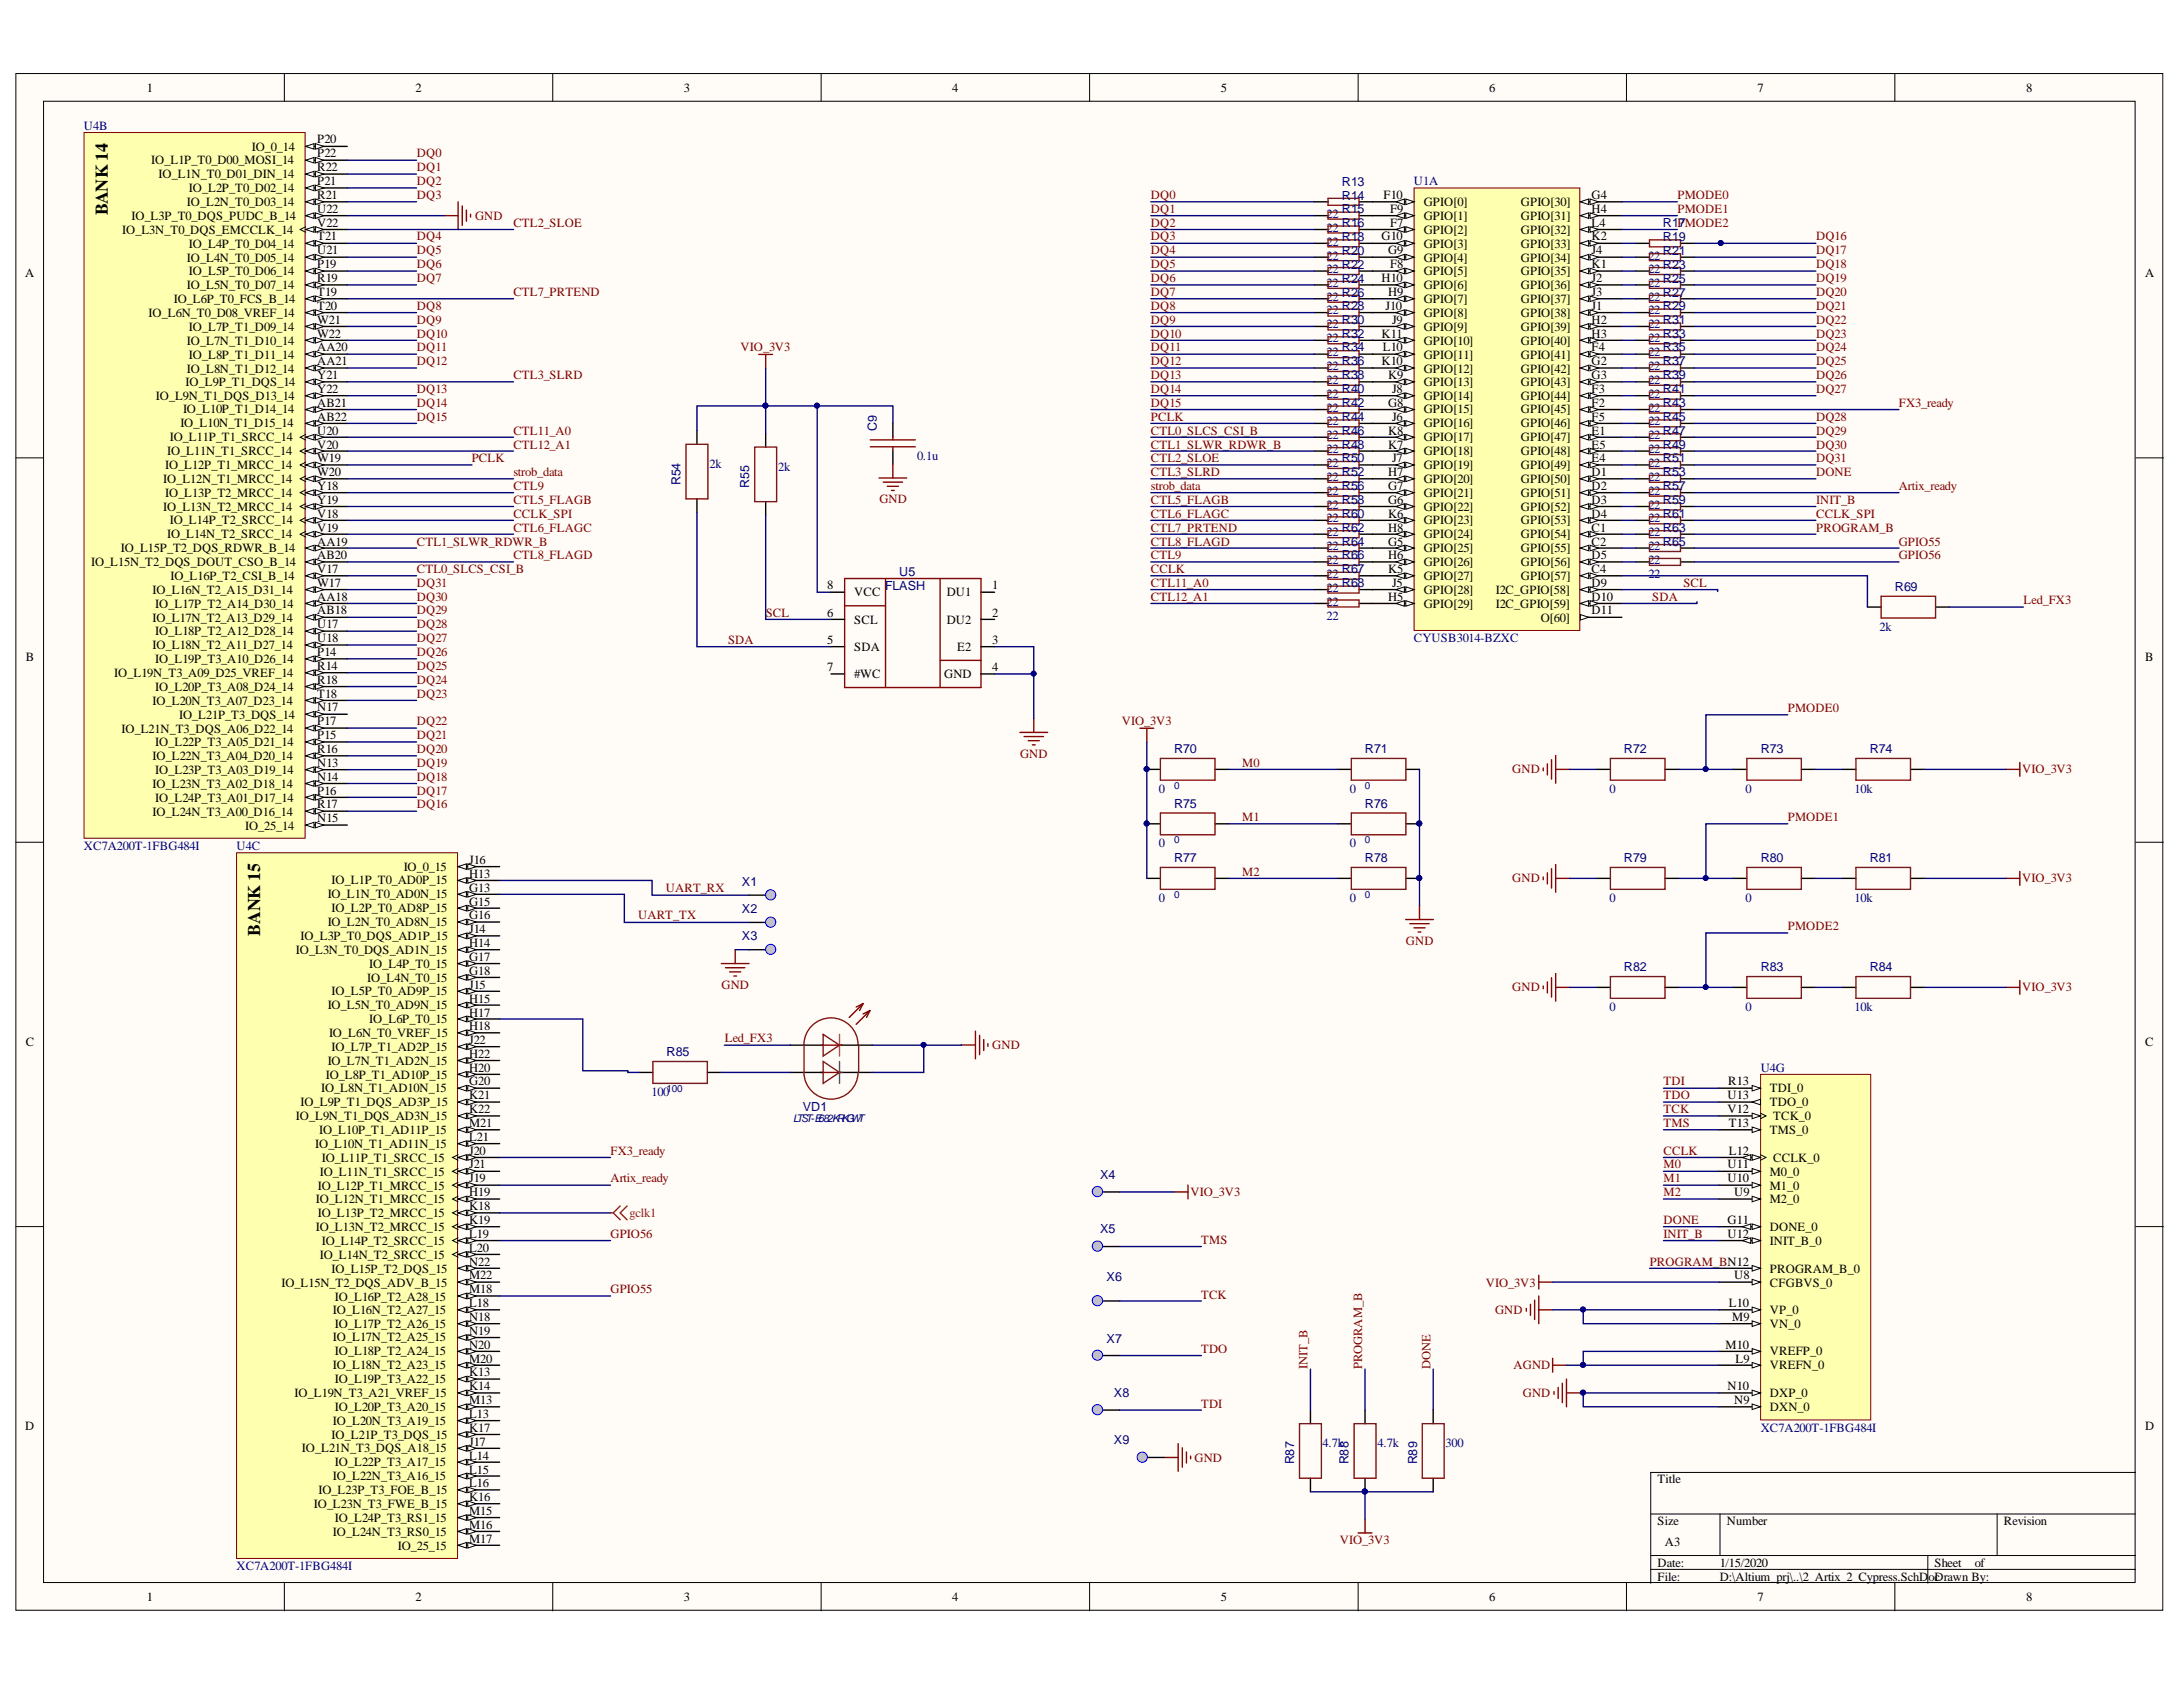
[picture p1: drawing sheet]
<svg xmlns="http://www.w3.org/2000/svg" width="279mm" height="216mm" viewBox="0 0 279 216" stroke-linecap="round" stroke-linejoin="round" font-family="sans-serif">
<defs><g id="words">
<g font-size="2.3">
<text x="13.8" y="27.6" transform="rotate(-90 13.8 27.6)">BANK 14</text>
<text x="33.3" y="119.8" transform="rotate(-90 33.3 119.8)">BANK 15</text>
</g>
<g font-size="1.6">
<text x="18.8" y="11.8">1</text>
<text x="53.2" y="11.8">2</text>
<text x="87.5" y="11.8">3</text>
<text x="121.8" y="11.8">4</text>
<text x="156.3" y="11.8">5</text>
<text x="190.6" y="11.8">6</text>
<text x="224.9" y="11.8">7</text>
<text x="259.3" y="11.8">8</text>
<text x="19.4" y="21.1">IO_L1P_T0_D00_MOSI_14</text>
<text x="20.3" y="22.8">IO_L1N_T0_D01_DIN_14</text>
<text x="32.2" y="19.3">IO_0_14</text>
<text x="40.6" y="23.7">P21</text>
<text x="40.6" y="21.9">R22</text>
<text x="40.6" y="20.1">P22</text>
<text x="40.6" y="18.3">P20</text>
<text x="15.6" y="29.9">IO_L3N_T0_DQS_EMCCLK_14</text>
<text x="16.8" y="28.2">IO_L3P_T0_DQS_PUDC_B_14</text>
<text x="23.9" y="26.4">IO_L2N_T0_D03_14</text>
<text x="24.2" y="24.6">IO_L2P_T0_D02_14</text>
<text x="40.6" y="29">V22</text>
<text x="40.6" y="27.2">U22</text>
<text x="40.6" y="25.4">R21</text>
<text x="177.1" y="25.4">F10</text>
<text x="177.9" y="29">F7</text>
<text x="177.9" y="27.2">F9</text>
<text x="182.2" y="29.9">GPIO[2]</text>
<text x="182.2" y="28.2">GPIO[1]</text>
<text x="182.2" y="26.4">GPIO[0]</text>
<text x="194.7" y="26.4">GPIO[30]</text>
<text x="194.7" y="28.2">GPIO[31]</text>
<text x="194.7" y="29.9">GPIO[32]</text>
<text x="203.7" y="25.4">G4</text>
<text x="203.7" y="27.2">H4</text>
<text x="203.7" y="29">L4</text>
<text x="3.2" y="35.4">A</text>
<text x="23.9" y="33.5">IO_L4N_T0_D05_14</text>
<text x="24.2" y="35.3">IO_L5P_T0_D06_14</text>
<text x="24.2" y="31.7">IO_L4P_T0_D04_14</text>
<text x="40.6" y="34.3">P19</text>
<text x="40.6" y="32.5">U21</text>
<text x="40.6" y="30.8">T21</text>
<text x="176.8" y="30.8">G10</text>
<text x="177.7" y="32.5">G9</text>
<text x="177.9" y="34.3">F8</text>
<text x="182.2" y="35.3">GPIO[5]</text>
<text x="182.2" y="33.5">GPIO[4]</text>
<text x="182.2" y="31.7">GPIO[3]</text>
<text x="194.7" y="33.5">GPIO[34]</text>
<text x="194.7" y="35.3">GPIO[35]</text>
<text x="194.7" y="31.7">GPIO[33]</text>
<text x="203.7" y="32.5">J4</text>
<text x="203.7" y="34.3">K1</text>
<text x="203.7" y="30.8">K2</text>
<text x="274.6" y="35.4">A</text>
<text x="19" y="40.6">IO_L6N_T0_D08_VREF_14</text>
<text x="22.2" y="38.8">IO_L6P_T0_FCS_B_14</text>
<text x="23.9" y="37">IO_L5N_T0_D07_14</text>
<text x="40.6" y="41.4">W21</text>
<text x="40.6" y="39.6">T20</text>
<text x="40.6" y="37.9">T19</text>
<text x="40.6" y="36.1">R19</text>
<text x="176.8" y="36.1">H10</text>
<text x="177.3" y="39.6">J10</text>
<text x="177.7" y="37.9">H9</text>
<text x="178.2" y="41.4">J9</text>
<text x="182.2" y="38.8">GPIO[7]</text>
<text x="182.2" y="37">GPIO[6]</text>
<text x="182.2" y="40.6">GPIO[8]</text>
<text x="194.7" y="40.6">GPIO[38]</text>
<text x="194.7" y="37">GPIO[36]</text>
<text x="194.7" y="38.8">GPIO[37]</text>
<text x="203.7" y="41.4">H2</text>
<text x="203.7" y="39.6">J1</text>
<text x="203.7" y="36.1">J2</text>
<text x="203.7" y="37.9">J3</text>
<text x="23.9" y="47.7">IO_L8N_T1_D12_14</text>
<text x="23.9" y="44.1">IO_L7N_T1_D10_14</text>
<text x="24.2" y="45.9">IO_L8P_T1_D11_14</text>
<text x="24.2" y="42.4">IO_L7P_T1_D09_14</text>
<text x="40.6" y="46.7">AA21</text>
<text x="40.6" y="45">AA20</text>
<text x="40.6" y="43.2">W22</text>
<text x="176.8" y="46.7">K10</text>
<text x="176.8" y="43.2">K11</text>
<text x="177" y="45">L10</text>
<text x="182.2" y="42.4">GPIO[9]</text>
<text x="182.2" y="47.7">GPIO[12]</text>
<text x="182.2" y="44.1">GPIO[10]</text>
<text x="182.2" y="45.9">GPIO[11]</text>
<text x="194.7" y="45.9">GPIO[41]</text>
<text x="194.7" y="47.7">GPIO[42]</text>
<text x="194.7" y="42.4">GPIO[39]</text>
<text x="194.7" y="44.1">GPIO[40]</text>
<text x="203.7" y="45">F4</text>
<text x="203.7" y="46.7">G2</text>
<text x="203.7" y="43.2">H3</text>
<text x="20" y="51.1">IO_L9N_T1_DQS_D13_14</text>
<text x="23.4" y="52.9">IO_L10P_T1_D14_14</text>
<text x="23.8" y="49.4">IO_L9P_T1_DQS_14</text>
<text x="40.6" y="53.8">AB22</text>
<text x="40.6" y="52.1">AB21</text>
<text x="40.6" y="50.3">Y22</text>
<text x="40.6" y="48.5">Y21</text>
<text x="177.7" y="52.1">G8</text>
<text x="177.7" y="48.5">K9</text>
<text x="178.2" y="53.8">J6</text>
<text x="178.2" y="50.3">J8</text>
<text x="182.2" y="52.9">GPIO[15]</text>
<text x="182.2" y="51.1">GPIO[14]</text>
<text x="182.2" y="49.4">GPIO[13]</text>
<text x="194.7" y="52.9">GPIO[45]</text>
<text x="194.7" y="51.1">GPIO[44]</text>
<text x="194.7" y="49.4">GPIO[43]</text>
<text x="203.7" y="52.1">F2</text>
<text x="203.7" y="50.3">F3</text>
<text x="203.7" y="53.8">F5</text>
<text x="203.7" y="48.5">G3</text>
<text x="21.4" y="58.2">IO_L11N_T1_SRCC_14</text>
<text x="21.7" y="56.5">IO_L11P_T1_SRCC_14</text>
<text x="23.1" y="54.7">IO_L10N_T1_D15_14</text>
<text x="40.6" y="59.2">W19</text>
<text x="40.6" y="57.4">V20</text>
<text x="40.6" y="55.6">U20</text>
<text x="177.7" y="57.4">K7</text>
<text x="177.7" y="55.6">K8</text>
<text x="178.2" y="59.2">J7</text>
<text x="182.2" y="54.7">GPIO[16]</text>
<text x="182.2" y="58.2">GPIO[18]</text>
<text x="182.2" y="56.5">GPIO[17]</text>
<text x="194.7" y="56.5">GPIO[47]</text>
<text x="194.7" y="58.2">GPIO[48]</text>
<text x="194.7" y="54.7">GPIO[46]</text>
<text x="203.7" y="55.6">E1</text>
<text x="203.7" y="59.2">E4</text>
<text x="203.7" y="57.4">E5</text>
<text x="20.9" y="65.3">IO_L13N_T2_MRCC_14</text>
<text x="20.9" y="61.8">IO_L12N_T1_MRCC_14</text>
<text x="21.1" y="63.6">IO_L13P_T2_MRCC_14</text>
<text x="21.1" y="60">IO_L12P_T1_MRCC_14</text>
<text x="40.6" y="64.5">Y19</text>
<text x="40.6" y="62.7">Y18</text>
<text x="40.6" y="60.9">W20</text>
<text x="177.7" y="64.5">G6</text>
<text x="177.7" y="62.7">G7</text>
<text x="177.7" y="60.9">H7</text>
<text x="182.2" y="65.3">GPIO[22]</text>
<text x="182.2" y="63.6">GPIO[21]</text>
<text x="182.2" y="61.8">GPIO[20]</text>
<text x="182.2" y="60">GPIO[19]</text>
<text x="194.7" y="61.8">GPIO[50]</text>
<text x="194.7" y="63.6">GPIO[51]</text>
<text x="194.7" y="65.3">GPIO[52]</text>
<text x="194.7" y="60">GPIO[49]</text>
<text x="203.7" y="60.9">D1</text>
<text x="203.7" y="62.7">D2</text>
<text x="203.7" y="64.5">D3</text>
<text x="15.5" y="70.7">IO_L15P_T2_DQS_RDWR_B_14</text>
<text x="21.4" y="68.9">IO_L14N_T2_SRCC_14</text>
<text x="21.7" y="67.1">IO_L14P_T2_SRCC_14</text>
<text x="40.6" y="71.6">AB20</text>
<text x="40.6" y="69.8">AA19</text>
<text x="40.6" y="68">V19</text>
<text x="40.6" y="66.3">V18</text>
<text x="177.7" y="69.8">G5</text>
<text x="177.7" y="71.6">H6</text>
<text x="177.7" y="68">H8</text>
<text x="177.7" y="66.3">K6</text>
<text x="182.2" y="70.7">GPIO[25]</text>
<text x="182.2" y="68.9">GPIO[24]</text>
<text x="182.2" y="67.1">GPIO[23]</text>
<text x="194.7" y="68.9">GPIO[54]</text>
<text x="194.7" y="70.7">GPIO[55]</text>
<text x="194.7" y="67.1">GPIO[53]</text>
<text x="203.7" y="68">C1</text>
<text x="203.7" y="69.8">C2</text>
<text x="203.7" y="66.3">D4</text>
<text x="203.7" y="71.6">D5</text>
<text x="11.7" y="72.4">IO_L15N_T2_DQS_DOUT_CSO_B_14</text>
<text x="19.5" y="76">IO_L16N_T2_A15_D31_14</text>
<text x="19.9" y="77.8">IO_L17P_T2_A14_D30_14</text>
<text x="21.8" y="74.2">IO_L16P_T2_CSI_B_14</text>
<text x="40.6" y="76.9">AA18</text>
<text x="40.6" y="75.1">W17</text>
<text x="40.6" y="73.4">V17</text>
<text x="105.9" y="75.4">8</text>
<text x="109.3" y="76.3">VCC</text>
<text x="121.2" y="76.3">DU1</text>
<text x="127" y="75.4">1</text>
<text x="177.7" y="76.9">H5</text>
<text x="177.7" y="73.4">K5</text>
<text x="178.2" y="75.1">J5</text>
<text x="182.2" y="77.8">GPIO[29]</text>
<text x="182.2" y="72.4">GPIO[26]</text>
<text x="182.2" y="76">GPIO[28]</text>
<text x="182.2" y="74.2">GPIO[27]</text>
<text x="191.4" y="76">I2C_GPIO[58]</text>
<text x="191.4" y="77.8">I2C_GPIO[59]</text>
<text x="194.7" y="74.2">GPIO[57]</text>
<text x="194.7" y="72.4">GPIO[56]</text>
<text x="203.7" y="73.4">C4</text>
<text x="203.7" y="75.1">D9</text>
<text x="203.7" y="76.9">D10</text>
<text x="19.5" y="83.1">IO_L18N_T2_A11_D27_14</text>
<text x="19.5" y="79.5">IO_L17N_T2_A13_D29_14</text>
<text x="19.9" y="81.3">IO_L18P_T2_A12_D28_14</text>
<text x="40.6" y="83.9">P14</text>
<text x="40.6" y="82.2">U18</text>
<text x="40.6" y="80.4">U17</text>
<text x="40.6" y="78.6">AB18</text>
<text x="105.9" y="82.4">5</text>
<text x="105.9" y="79">6</text>
<text x="109.3" y="83.3">SDA</text>
<text x="109.3" y="79.8">SCL</text>
<text x="121.2" y="79.8">DU2</text>
<text x="122.5" y="83.3">E2</text>
<text x="127" y="79">2</text>
<text x="127" y="82.4">3</text>
<text x="197.2" y="79.5">O[60]</text>
<text x="203.7" y="78.6">D11</text>
<text x="3.3" y="84.6">B</text>
<text x="14.6" y="86.6">IO_L19N_T3_A09_D25_VREF_14</text>
<text x="19.9" y="88.4">IO_L20P_T3_A08_D24_14</text>
<text x="19.9" y="84.9">IO_L19P_T3_A10_D26_14</text>
<text x="40.6" y="89.3">T18</text>
<text x="40.6" y="87.5">R18</text>
<text x="40.6" y="85.7">R14</text>
<text x="105.9" y="85.9">7</text>
<text x="109.3" y="86.8">#WC</text>
<text x="120.8" y="86.8">GND</text>
<text x="127" y="85.9">4</text>
<text x="274.6" y="84.6">B</text>
<text x="15.6" y="93.7">IO_L21N_T3_DQS_A06_D22_14</text>
<text x="19.5" y="90.2">IO_L20N_T3_A07_D23_14</text>
<text x="19.9" y="95.5">IO_L22P_T3_A05_D21_14</text>
<text x="22.9" y="92">IO_L21P_T3_DQS_14</text>
<text x="40.6" y="94.6">P15</text>
<text x="40.6" y="92.8">P17</text>
<text x="40.6" y="91">N17</text>
<text x="19.5" y="100.8">IO_L23N_T3_A02_D18_14</text>
<text x="19.5" y="97.3">IO_L22N_T3_A04_D20_14</text>
<text x="19.9" y="99.1">IO_L23P_T3_A03_D19_14</text>
<text x="40.6" y="101.7">P16</text>
<text x="40.6" y="99.9">N14</text>
<text x="40.6" y="98.1">N13</text>
<text x="40.6" y="96.4">R16</text>
<text x="19.5" y="104.4">IO_L24N_T3_A00_D16_14</text>
<text x="19.9" y="102.6">IO_L24P_T3_A01_D17_14</text>
<text x="31.4" y="106.2">IO_25_14</text>
<text x="40.6" y="105.2">N15</text>
<text x="40.6" y="103.5">R17</text>
<text x="42.4" y="113.2">IO_L1P_T0_AD0P_15</text>
<text x="51.7" y="111.4">IO_0_15</text>
<text x="60" y="112.3">H13</text>
<text x="60" y="110.6">J16</text>
<text x="41.9" y="118.5">IO_L2N_T0_AD8N_15</text>
<text x="41.9" y="115">IO_L1N_T0_AD0N_15</text>
<text x="42.4" y="116.7">IO_L2P_T0_AD8P_15</text>
<text x="60" y="119.4">J14</text>
<text x="60" y="117.7">G16</text>
<text x="60" y="115.9">G15</text>
<text x="60" y="114.1">G13</text>
<text x="37.9" y="122.1">IO_L3N_T0_DQS_AD1N_15</text>
<text x="38.5" y="120.3">IO_L3P_T0_DQS_AD1P_15</text>
<text x="47" y="125.6">IO_L4N_T0_15</text>
<text x="47.3" y="123.8">IO_L4P_T0_15</text>
<text x="60" y="124.8">G18</text>
<text x="60" y="123">G17</text>
<text x="60" y="121.2">H14</text>
<text x="41.9" y="129.2">IO_L5N_T0_AD9N_15</text>
<text x="42.4" y="127.4">IO_L5P_T0_AD9P_15</text>
<text x="47.3" y="130.9">IO_L6P_T0_15</text>
<text x="60" y="131.9">H18</text>
<text x="60" y="130.1">H17</text>
<text x="60" y="128.3">H15</text>
<text x="60" y="126.5">J15</text>
<text x="3.3" y="133.8">C</text>
<text x="41.9" y="136.3">IO_L7N_T1_AD2N_15</text>
<text x="42.1" y="132.7">IO_L6N_T0_VREF_15</text>
<text x="42.4" y="134.5">IO_L7P_T1_AD2P_15</text>
<text x="60" y="137.2">H20</text>
<text x="60" y="135.4">H22</text>
<text x="60" y="133.6">J22</text>
<text x="274.6" y="133.8">C</text>
<text x="37.9" y="143.4">IO_L9N_T1_DQS_AD3N_15</text>
<text x="38.5" y="141.6">IO_L9P_T1_DQS_AD3P_15</text>
<text x="41.1" y="139.8">IO_L8N_T1_AD10N_15</text>
<text x="41.7" y="138">IO_L8P_T1_AD10P_15</text>
<text x="60" y="142.4">K22</text>
<text x="60" y="140.7">K21</text>
<text x="60" y="138.9">G20</text>
<text x="221.1" y="142.4">V12</text>
<text x="221.1" y="140.7">U13</text>
<text x="221.2" y="138.9">R13</text>
<text x="226.5" y="141.6">TDO_0</text>
<text x="226.5" y="139.8">TDI_0</text>
<text x="227" y="143.4">TCK_0</text>
<text x="40.3" y="146.9">IO_L10N_T1_AD11N_15</text>
<text x="40.8" y="145.1">IO_L10P_T1_AD11P_15</text>
<text x="41.2" y="148.7">IO_L11P_T1_SRCC_15</text>
<text x="60" y="149.5">J21</text>
<text x="60" y="147.8">J20</text>
<text x="60" y="146">L21</text>
<text x="60" y="144.2">M21</text>
<text x="221.1" y="149.5">U11</text>
<text x="221.3" y="147.8">L12</text>
<text x="221.3" y="144.2">T13</text>
<text x="226.5" y="145.1">TMS_0</text>
<text x="227" y="148.7">CCLK_0</text>
<text x="40.4" y="154">IO_L12N_T1_MRCC_15</text>
<text x="40.7" y="155.8">IO_L13P_T2_MRCC_15</text>
<text x="40.7" y="152.2">IO_L12P_T1_MRCC_15</text>
<text x="40.9" y="150.5">IO_L11N_T1_SRCC_15</text>
<text x="60" y="154.9">K18</text>
<text x="60" y="153.1">H19</text>
<text x="60" y="151.3">J19</text>
<text x="221.1" y="151.3">U10</text>
<text x="222" y="153.1">U9</text>
<text x="226.5" y="154">M2_0</text>
<text x="226.5" y="152.2">M1_0</text>
<text x="226.5" y="150.5">M0_0</text>
<text x="40.4" y="157.6">IO_L13N_T2_MRCC_15</text>
<text x="40.9" y="161.1">IO_L14N_T2_SRCC_15</text>
<text x="41.2" y="159.3">IO_L14P_T2_SRCC_15</text>
<text x="60" y="162">N22</text>
<text x="60" y="160.2">L20</text>
<text x="60" y="158.4">L19</text>
<text x="60" y="156.6">K19</text>
<text x="221.1" y="158.4">U12</text>
<text x="221.1" y="156.6">G11</text>
<text x="226.5" y="159.3">INIT_B_0</text>
<text x="226.5" y="157.6">DONE_0</text>
<text x="36" y="164.7">IO_L15N_T2_DQS_ADV_B_15</text>
<text x="42.4" y="162.9">IO_L15P_T2_DQS_15</text>
<text x="42.9" y="166.4">IO_L16P_T2_A28_15</text>
<text x="60" y="167.3">L18</text>
<text x="60" y="165.5">M18</text>
<text x="60" y="163.7">M22</text>
<text x="221.3" y="167.3">L10</text>
<text x="222" y="163.7">U8</text>
<text x="226.5" y="164.7">CFGBVS_0</text>
<text x="226.5" y="162.9">PROGRAM_B_0</text>
<text x="42.6" y="171.7">IO_L17N_T2_A25_15</text>
<text x="42.6" y="168.1">IO_L16N_T2_A27_15</text>
<text x="42.9" y="173.5">IO_L18P_T2_A24_15</text>
<text x="42.9" y="169.9">IO_L17P_T2_A26_15</text>
<text x="60" y="172.6">N20</text>
<text x="60" y="170.8">N19</text>
<text x="60" y="169.1">N18</text>
<text x="220.9" y="172.6">M10</text>
<text x="221.7" y="169.1">M9</text>
<text x="226.5" y="173.5">VREFP_0</text>
<text x="226.5" y="169.9">VN_0</text>
<text x="226.5" y="168.1">VP_0</text>
<text x="37.7" y="178.8">IO_L19N_T3_A21_VREF_15</text>
<text x="42.6" y="175.2">IO_L18N_T2_A23_15</text>
<text x="42.9" y="177">IO_L19P_T3_A22_15</text>
<text x="60" y="179.7">M13</text>
<text x="60" y="177.9">K14</text>
<text x="60" y="176.2">K13</text>
<text x="60" y="174.4">M20</text>
<text x="221.1" y="177.9">N10</text>
<text x="222" y="179.7">N9</text>
<text x="222.1" y="174.4">L9</text>
<text x="226.5" y="178.8">DXP_0</text>
<text x="226.5" y="175.2">VREFN_0</text>
<text x="3.2" y="183">D</text>
<text x="38.6" y="185.9">IO_L21N_T3_DQS_A18_15</text>
<text x="42.4" y="184.1">IO_L21P_T3_DQS_15</text>
<text x="42.6" y="182.3">IO_L20N_T3_A19_15</text>
<text x="42.9" y="180.6">IO_L20P_T3_A20_15</text>
<text x="60" y="185">J17</text>
<text x="60" y="183.3">K17</text>
<text x="60" y="181.5">L13</text>
<text x="226.5" y="180.6">DXN_0</text>
<text x="274.6" y="183">D</text>
<text x="40.8" y="191.2">IO_L23P_T3_FOE_B_15</text>
<text x="42.6" y="189.4">IO_L22N_T3_A16_15</text>
<text x="42.9" y="187.7">IO_L22P_T3_A17_15</text>
<text x="60" y="190.4">L16</text>
<text x="60" y="188.6">L15</text>
<text x="60" y="186.8">L14</text>
<text x="212.2" y="189.9">Title</text>
<text x="40.2" y="193">IO_L23N_T3_FWE_B_15</text>
<text x="42.6" y="196.5">IO_L24N_T3_RS0_15</text>
<text x="42.9" y="194.8">IO_L24P_T3_RS1_15</text>
<text x="60" y="197.5">M17</text>
<text x="60" y="195.7">M16</text>
<text x="60" y="193.9">M15</text>
<text x="60" y="192.1">K16</text>
<text x="212.2" y="195.2">Size</text>
<text x="213.1" y="197.9">A3</text>
<text x="221" y="195.2">Number</text>
<text x="256.5" y="195.2">Revision</text>
<text x="50.9" y="198.3">IO_25_15</text>
<text x="212.2" y="200.5">Date:</text>
<text x="212.2" y="202.3">File:</text>
<text x="220.1" y="200.5">1/15/2020</text>
<text x="220.1" y="202.3">D:\Altium_prj\..\2_Artix_2_Cypress.SchD</text>
<text x="246.8" y="202.3">ocDrawn By:</text>
<text x="247.6" y="200.5">Sheet</text>
<text x="252.7" y="200.5">of</text>
<text x="18.8" y="204.9">1</text>
<text x="53.2" y="204.9">2</text>
<text x="87.5" y="204.9">3</text>
<text x="121.8" y="204.9">4</text>
<text x="156.3" y="204.9">5</text>
<text x="190.6" y="204.9">6</text>
<text x="224.9" y="204.9">7</text>
<text x="259.3" y="204.9">8</text>
</g>
<g font-size="1.6" fill="#000080">
<text x="10.7" y="16.7">U4B</text>
<text x="171.7" y="23.8">R13</text>
<text x="181" y="23.7">U1A</text>
<text x="169.8" y="27.9">22</text>
<text x="169.8" y="29.7">22</text>
<text x="171.7" y="25.5">R14</text>
<text x="171.7" y="27.3">R15</text>
<text x="171.7" y="29.1">R16</text>
<text x="212.8" y="29.1">R1PMODE2</text>
<text x="214.9" y="29.1">7</text>
<text x="169.8" y="31.4">22</text>
<text x="169.8" y="33.2">22</text>
<text x="169.8" y="35">22</text>
<text x="171.7" y="30.9">R18</text>
<text x="171.7" y="32.6">R20</text>
<text x="171.7" y="34.4">R22</text>
<text x="211" y="33.2">22</text>
<text x="211" y="35">22</text>
<text x="212.8" y="30.9">R19</text>
<text x="212.8" y="32.6">R21</text>
<text x="212.8" y="34.4">R23</text>
<text x="169.8" y="36.7">22</text>
<text x="169.8" y="38.5">22</text>
<text x="169.8" y="40.2">22</text>
<text x="171.7" y="36.2">R24</text>
<text x="171.7" y="38">R26</text>
<text x="171.7" y="39.7">R28</text>
<text x="171.7" y="41.5">R30</text>
<text x="211" y="36.7">22</text>
<text x="211" y="38.5">22</text>
<text x="211" y="40.2">22</text>
<text x="212.8" y="36.2">R25</text>
<text x="212.8" y="38">R27</text>
<text x="212.8" y="39.7">R29</text>
<text x="212.8" y="41.5">R31</text>
<text x="169.8" y="42">22</text>
<text x="169.8" y="43.8">22</text>
<text x="169.8" y="45.6">22</text>
<text x="169.8" y="47.3">22</text>
<text x="171.7" y="43.3">R32</text>
<text x="171.7" y="45">R34</text>
<text x="171.7" y="46.7">R36</text>
<text x="211" y="42">22</text>
<text x="211" y="43.8">22</text>
<text x="211" y="45.6">22</text>
<text x="211" y="47.3">22</text>
<text x="212.8" y="43.3">R33</text>
<text x="212.8" y="45">R35</text>
<text x="212.8" y="46.7">R37</text>
<text x="169.8" y="49.1">22</text>
<text x="169.8" y="50.9">22</text>
<text x="169.8" y="52.7">22</text>
<text x="171.7" y="48.5">R38</text>
<text x="171.7" y="50.3">R40</text>
<text x="171.7" y="52.1">R42</text>
<text x="171.7" y="53.8">R44</text>
<text x="211" y="49.1">22</text>
<text x="211" y="50.9">22</text>
<text x="211" y="52.7">22</text>
<text x="212.8" y="48.5">R39</text>
<text x="212.8" y="50.3">R41</text>
<text x="212.8" y="52.1">R43</text>
<text x="212.8" y="53.8">R45</text>
<text x="90.8" y="59.8">2k</text>
<text x="112.2" y="55.1" transform="rotate(-90 112.2 55.1)">C9</text>
<text x="117.4" y="58.8">0.1u</text>
<text x="169.8" y="54.4">22</text>
<text x="169.8" y="56.2">22</text>
<text x="169.8" y="58">22</text>
<text x="169.8" y="59.8">22</text>
<text x="171.7" y="55.6">R46</text>
<text x="171.7" y="57.4">R48</text>
<text x="171.7" y="59.2">R50</text>
<text x="211" y="54.4">22</text>
<text x="211" y="56.2">22</text>
<text x="211" y="58">22</text>
<text x="211" y="59.8">22</text>
<text x="212.8" y="55.6">R47</text>
<text x="212.8" y="57.4">R49</text>
<text x="212.8" y="59.2">R51</text>
<text x="87.1" y="62.1" transform="rotate(-90 87.1 62.1)">R54</text>
<text x="95.9" y="62.5" transform="rotate(-90 95.9 62.5)">R55</text>
<text x="99.6" y="60.3">2k</text>
<text x="169.8" y="61.5">22</text>
<text x="169.8" y="63.3">22</text>
<text x="169.8" y="65.1">22</text>
<text x="171.7" y="60.9">R52</text>
<text x="171.7" y="62.7">R56</text>
<text x="171.7" y="64.5">R58</text>
<text x="211" y="61.5">22</text>
<text x="211" y="63.3">22</text>
<text x="211" y="65.1">22</text>
<text x="212.8" y="60.9">R53</text>
<text x="212.8" y="62.7">R57</text>
<text x="212.8" y="64.5">R59</text>
<text x="169.8" y="66.9">22</text>
<text x="169.8" y="68.6">22</text>
<text x="169.8" y="70.4">22</text>
<text x="171.7" y="66.3">R60</text>
<text x="171.7" y="68">R62</text>
<text x="171.7" y="69.8">R64</text>
<text x="171.7" y="71.6">R66</text>
<text x="211" y="66.9">22</text>
<text x="211" y="68.6">22</text>
<text x="211" y="70.4">22</text>
<text x="212.8" y="66.3">R61</text>
<text x="212.8" y="68">R63</text>
<text x="212.8" y="69.8">R65</text>
<text x="113.3" y="75.5">FLASH</text>
<text x="115.1" y="73.7">U5</text>
<text x="169.8" y="72.2">22</text>
<text x="169.8" y="74">22</text>
<text x="169.8" y="75.7">22</text>
<text x="169.8" y="77.5">22</text>
<text x="171.7" y="73.4">R67</text>
<text x="171.7" y="75.1">R68</text>
<text x="211" y="72.2">22</text>
<text x="211" y="74">22</text>
<text x="242.5" y="75.7">R69</text>
<text x="169.8" y="79.3">22</text>
<text x="181" y="82.2">CYUSB3014-BZXC</text>
<text x="240.6" y="80.7">2k</text>
<text x="148.3" y="101.4">0</text>
<text x="150.3" y="96.4">R70</text>
<text x="172.8" y="101.4">0</text>
<text x="174.7" y="96.4">R71</text>
<text x="206" y="101.4">0</text>
<text x="207.8" y="96.4">R72</text>
<text x="223.4" y="101.4">0</text>
<text x="225.3" y="96.4">R73</text>
<text x="237.4" y="101.4">10k</text>
<text x="239.3" y="96.4">R74</text>
<text x="150.3" y="103.4">R75</text>
<text x="174.7" y="103.4">R76</text>
<text x="10.7" y="108.8">XC7A200T-1FBG484I</text>
<text x="30.3" y="108.8">U4C</text>
<text x="95" y="113.4">X1</text>
<text x="148.3" y="108.5">0</text>
<text x="150.3" y="110.3">R77</text>
<text x="172.8" y="108.5">0</text>
<text x="174.7" y="110.3">R78</text>
<text x="207.8" y="110.3">R79</text>
<text x="225.3" y="110.3">R80</text>
<text x="239.3" y="110.3">R81</text>
<text x="95" y="116.8">X2</text>
<text x="148.3" y="115.4">0</text>
<text x="172.8" y="115.4">0</text>
<text x="206" y="115.4">0</text>
<text x="223.4" y="115.4">0</text>
<text x="237.4" y="115.4">10k</text>
<text x="95" y="120.3">X3</text>
<text x="207.8" y="124.3">R82</text>
<text x="225.3" y="124.3">R83</text>
<text x="239.3" y="124.3">R84</text>
<text x="206" y="129.3">0</text>
<text x="223.4" y="129.3">0</text>
<text x="237.4" y="129.3">10k</text>
<text x="85.3" y="135.2">R85</text>
<text x="225.3" y="137.2">U4G</text>
<text x="83.4" y="140.2">100</text>
<text x="102.7" y="142.2">VD1</text>
<text x="140.8" y="150.9">X4</text>
<text x="140.8" y="157.8">X5</text>
<text x="141.6" y="164">X6</text>
<text x="141.6" y="171.8">X7</text>
<text x="142.6" y="178.8">X8</text>
<text x="142.6" y="184.9">X9</text>
<text x="169.3" y="185.2">4.7k</text>
<text x="176.3" y="185.2">4.7k</text>
<text x="185" y="185.2">300</text>
<text x="225.3" y="183.3">XC7A200T-1FBG484I</text>
<text x="165.6" y="187.4" transform="rotate(-90 165.6 187.4)">R87</text>
<text x="172.6" y="187.4" transform="rotate(-90 172.6 187.4)">R88</text>
<text x="181.4" y="187.4" transform="rotate(-90 181.4 187.4)">R89</text>
<text x="30.3" y="200.9">XC7A200T-1FBG484I</text>
</g>
<g font-size="1.6" fill="#800000">
<text x="53.4" y="20.1">DQ0</text>
<text x="53.4" y="21.9">DQ1</text>
<text x="53.4" y="23.7">DQ2</text>
<text x="53.4" y="25.4">DQ3</text>
<text x="60.8" y="28.2">GND</text>
<text x="65.7" y="29">CTL2_SLOE</text>
<text x="147.3" y="25.4">DQ0</text>
<text x="147.3" y="27.2">DQ1</text>
<text x="147.3" y="29">DQ2</text>
<text x="214.7" y="25.4">PMODE0</text>
<text x="214.7" y="27.2">PMODE1</text>
<text x="53.4" y="30.8">DQ4</text>
<text x="53.4" y="32.5">DQ5</text>
<text x="53.4" y="34.3">DQ6</text>
<text x="147.3" y="30.8">DQ3</text>
<text x="147.3" y="32.5">DQ4</text>
<text x="147.3" y="34.3">DQ5</text>
<text x="232.4" y="30.8">DQ16</text>
<text x="232.4" y="32.5">DQ17</text>
<text x="232.4" y="34.3">DQ18</text>
<text x="53.4" y="36.1">DQ7</text>
<text x="53.4" y="39.6">DQ8</text>
<text x="53.4" y="41.4">DQ9</text>
<text x="65.7" y="37.9">CTL7_PRTEND</text>
<text x="147.3" y="36.1">DQ6</text>
<text x="147.3" y="37.9">DQ7</text>
<text x="147.3" y="39.6">DQ8</text>
<text x="147.3" y="41.4">DQ9</text>
<text x="232.4" y="36.1">DQ19</text>
<text x="232.4" y="37.9">DQ20</text>
<text x="232.4" y="39.6">DQ21</text>
<text x="232.4" y="41.4">DQ22</text>
<text x="53.4" y="43.2">DQ10</text>
<text x="53.4" y="45">DQ11</text>
<text x="53.4" y="46.7">DQ12</text>
<text x="94.8" y="45">VIO_3V3</text>
<text x="147.3" y="43.2">DQ10</text>
<text x="147.3" y="45">DQ11</text>
<text x="147.3" y="46.7">DQ12</text>
<text x="232.4" y="43.2">DQ23</text>
<text x="232.4" y="45">DQ24</text>
<text x="232.4" y="46.7">DQ25</text>
<text x="53.4" y="50.3">DQ13</text>
<text x="53.4" y="52.1">DQ14</text>
<text x="53.4" y="53.8">DQ15</text>
<text x="65.7" y="48.5">CTL3_SLRD</text>
<text x="147.3" y="53.8">PCLK</text>
<text x="147.3" y="48.5">DQ13</text>
<text x="147.3" y="50.3">DQ14</text>
<text x="147.3" y="52.1">DQ15</text>
<text x="232.4" y="48.5">DQ26</text>
<text x="232.4" y="50.3">DQ27</text>
<text x="232.4" y="53.8">DQ28</text>
<text x="243" y="52.1">FX3_ready</text>
<text x="60.4" y="59.2">PCLK</text>
<text x="65.7" y="55.6">CTL11_A0</text>
<text x="65.7" y="57.4">CTL12_A1</text>
<text x="147.3" y="55.6">CTL0_SLCS_CSI_B</text>
<text x="147.3" y="57.4">CTL1_SLWR_RDWR_B</text>
<text x="147.3" y="59.2">CTL2_SLOE</text>
<text x="232.4" y="55.6">DQ29</text>
<text x="232.4" y="57.4">DQ30</text>
<text x="232.4" y="59.2">DQ31</text>
<text x="65.7" y="62.7">CTL9</text>
<text x="65.7" y="60.9">strob_data</text>
<text x="65.7" y="64.5">CTL5_FLAGB</text>
<text x="112.5" y="64.3">GND</text>
<text x="147.3" y="62.7">strob_data</text>
<text x="147.3" y="64.5">CTL5_FLAGB</text>
<text x="147.3" y="60.9">CTL3_SLRD</text>
<text x="232.4" y="60.9">DONE</text>
<text x="232.4" y="64.5">INIT_B</text>
<text x="243" y="62.7">Artix_ready</text>
<text x="53.4" y="69.8">CTL1_SLWR_RDWR_B</text>
<text x="65.7" y="66.3">CCLK_SPI</text>
<text x="65.7" y="71.6">CTL8_FLAGD</text>
<text x="65.7" y="68">CTL6_FLAGC</text>
<text x="147.3" y="68">CTL7_PRTEND</text>
<text x="147.3" y="66.3">CTL6_FLAGC</text>
<text x="147.3" y="69.8">CTL8_FLAGD</text>
<text x="147.3" y="71.6">CTL9</text>
<text x="232.4" y="66.3">CCLK_SPI</text>
<text x="232.4" y="68">PROGRAM_B</text>
<text x="243" y="69.8">GPIO55</text>
<text x="243" y="71.6">GPIO56</text>
<text x="53.4" y="75.1">DQ31</text>
<text x="53.4" y="76.9">DQ30</text>
<text x="53.4" y="73.4">CTL0_SLCS_CSI_B</text>
<text x="147.3" y="75.1">CTL11_A0</text>
<text x="147.3" y="76.9">CTL12_A1</text>
<text x="147.3" y="73.4">CCLK</text>
<text x="211.5" y="76.9">SDA</text>
<text x="215.5" y="75.1">SCL</text>
<text x="259" y="77.3">Led_FX3</text>
<text x="53.4" y="78.6">DQ29</text>
<text x="53.4" y="80.4">DQ28</text>
<text x="53.4" y="82.2">DQ27</text>
<text x="53.4" y="83.9">DQ26</text>
<text x="93.2" y="82.4">SDA</text>
<text x="98" y="79">SCL</text>
<text x="53.4" y="85.7">DQ25</text>
<text x="53.4" y="87.5">DQ24</text>
<text x="53.4" y="89.3">DQ23</text>
<text x="53.4" y="92.8">DQ22</text>
<text x="53.4" y="94.6">DQ21</text>
<text x="143.6" y="92.8">VIO_3V3</text>
<text x="228.8" y="91.1">PMODE0</text>
<text x="53.4" y="96.4">DQ20</text>
<text x="53.4" y="98.1">DQ19</text>
<text x="53.4" y="99.9">DQ18</text>
<text x="53.4" y="101.7">DQ17</text>
<text x="130.6" y="97">GND</text>
<text x="159" y="98.1">M0</text>
<text x="193.6" y="99">GND</text>
<text x="258.8" y="99">VIO_3V3</text>
<text x="53.4" y="103.5">DQ16</text>
<text x="159" y="105.1">M1</text>
<text x="228.8" y="105.1">PMODE1</text>
<text x="159" y="112.1">M2</text>
<text x="193.6" y="112.9">GND</text>
<text x="258.8" y="112.9">VIO_3V3</text>
<text x="81.7" y="117.7">UART_TX</text>
<text x="85.2" y="114.1">UART_RX</text>
<text x="228.8" y="119">PMODE2</text>
<text x="179.9" y="120.9">GND</text>
<text x="92.3" y="126.5">GND</text>
<text x="193.6" y="126.9">GND</text>
<text x="258.8" y="126.9">VIO_3V3</text>
<text x="92.8" y="133.4">Led_FX3</text>
<text x="127" y="134.2">GND</text>
<text x="212.9" y="138.9">TDI</text>
<text x="212.9" y="140.7">TDO</text>
<text x="212.9" y="142.4">TCK</text>
<text x="78.1" y="147.8">FX3_ready</text>
<text x="212.9" y="144.2">TMS</text>
<text x="212.9" y="147.8">CCLK</text>
<text x="212.9" y="149.5">M0</text>
<text x="78.1" y="151.3">Artix_ready</text>
<text x="152.4" y="153.1">VIO_3V3</text>
<text x="212.9" y="151.3">M1</text>
<text x="212.9" y="153.1">M2</text>
<text x="78.1" y="158.4">GPIO56</text>
<text x="153.7" y="159.2">TMS</text>
<text x="211.1" y="162">PROGRAM_BN12</text>
<text x="212.9" y="156.6">DONE</text>
<text x="212.9" y="158.4">INIT_B</text>
<text x="78.1" y="165.5">GPIO55</text>
<text x="153.7" y="166.2">TCK</text>
<text x="190.2" y="164.7">VIO_3V3</text>
<text x="153.7" y="173.1">TDO</text>
<text x="191.4" y="168.1">GND</text>
<text x="167.3" y="175.2" transform="rotate(-90 167.3 175.2)">INIT_B</text>
<text x="174.4" y="175.2" transform="rotate(-90 174.4 175.2)">PROGRAM_B</text>
<text x="183.1" y="175.2" transform="rotate(-90 183.1 175.2)">DONE</text>
<text x="193.7" y="175.2">AGND</text>
<text x="194.9" y="178.8">GND</text>
<text x="153.7" y="180.1">TDI</text>
<text x="152.9" y="187.1">GND</text>
<text x="171.5" y="197.6">VIO_3V3</text>
</g>
<text font-size="1.6" fill="#f00" x="80.6" y="155.8">gclk1</text>
<g font-size="1.3" fill="#000080">
<text x="150.3" y="101">0</text>
<text x="174.7" y="101">0</text>
<text x="150.3" y="107.9">0</text>
<text x="174.7" y="107.9">0</text>
<text x="150.3" y="115">0</text>
<text x="174.7" y="115">0</text>
<text x="85.3" y="139.8">100</text>
<text x="101.5" y="143.6">LTST-E682KRKGWT</text>
</g>
</g></defs>
<g fill="#fffcf8" stroke="#000" stroke-width=".13">
<path d="M2 9.4h274.8v196.7h-274.8z"/>
<path d="M5.6 13h267.7v189.5h-267.7z"/>
</g>
<g fill="none" stroke="#000" stroke-width=".13">
<path d="M36.4 9.4v3.6M70.7 9.4v3.6M105.1 9.4v3.6M139.5 9.4v3.6M173.8 9.4v3.6M208.2 9.4v3.6M242.5 9.4v3.6M2 58.6h3.6M273.3 58.6h3.6M2 107.8h3.6M273.3 107.8h3.6M2 157h3.6"/>
<path d="M273.3 157h3.6M211.3 193.8h62M211.3 199.1h62M220.1 193.8v5.3M246.7 199.1v3.5M255.6 193.8v5.3M273.3 188.4h-62v14.2M36.4 202.6v3.6M70.7 202.6v3.6M105.1 202.6v3.6M139.5 202.6v3.6M173.8 202.6v3.6"/>
<path d="M208.2 202.6v3.6M211.3 200.8h62M242.5 202.6v3.6"/>
</g>
<path d="M10.8 17h28.3v90.3h-28.3z" fill="#ffffb0" stroke="#800000" stroke-width=".13"/>
<path d="M39.1 105.6h5.3" fill="none" stroke="#000" stroke-width=".18"/>
<path d="M39.1 105.6l1.1-.4v.7z" fill="#fffcf8"/>
<path d="M39.1 105.6l1.1-.4v.7z" fill="none" stroke="#000" stroke-width=".13"/>
<path d="M40.4 105.2l1 .4-1 .3z" fill="#fffcf8"/>
<path d="M40.4 105.2l1 .4-1 .3z" fill="none" stroke="#000" stroke-width=".13"/>
<path d="M39.1 103.8h5.3" fill="none" stroke="#000" stroke-width=".18"/>
<path d="M39.1 103.8l1.1-.3v.7z" fill="#fffcf8"/>
<path d="M39.1 103.8l1.1-.3v.7z" fill="none" stroke="#000" stroke-width=".13"/>
<path d="M40.4 103.5l1 .3-1 .4z" fill="#fffcf8"/>
<path d="M40.4 103.5l1 .3-1 .4z" fill="none" stroke="#000" stroke-width=".13"/>
<path d="M39.1 102h5.3" fill="none" stroke="#000" stroke-width=".18"/>
<path d="M39.1 102l1.1-.3v.7z" fill="#fffcf8"/>
<path d="M39.1 102l1.1-.3v.7z" fill="none" stroke="#000" stroke-width=".13"/>
<path d="M40.4 101.7l1 .3-1 .4z" fill="#fffcf8"/>
<path d="M40.4 101.7l1 .3-1 .4z" fill="none" stroke="#000" stroke-width=".13"/>
<path d="M39.1 100.3h5.3" fill="none" stroke="#000" stroke-width=".18"/>
<path d="M39.1 100.3l1.1-.4v.7z" fill="#fffcf8"/>
<path d="M39.1 100.3l1.1-.4v.7z" fill="none" stroke="#000" stroke-width=".13"/>
<path d="M40.4 99.9l1 .4-1 .3z" fill="#fffcf8"/>
<path d="M40.4 99.9l1 .4-1 .3z" fill="none" stroke="#000" stroke-width=".13"/>
<path d="M39.1 98.5h5.3" fill="none" stroke="#000" stroke-width=".18"/>
<path d="M39.1 98.5l1.1-.4v.8z" fill="#fffcf8"/>
<path d="M39.1 98.5l1.1-.4v.8z" fill="none" stroke="#000" stroke-width=".13"/>
<path d="M40.4 98.1l1 .4-1 .4z" fill="#fffcf8"/>
<path d="M40.4 98.1l1 .4-1 .4z" fill="none" stroke="#000" stroke-width=".13"/>
<path d="M39.1 96.7h5.3" fill="none" stroke="#000" stroke-width=".18"/>
<path d="M39.1 96.7l1.1-.3v.7z" fill="#fffcf8"/>
<path d="M39.1 96.7l1.1-.3v.7z" fill="none" stroke="#000" stroke-width=".13"/>
<path d="M40.4 96.4l1 .3-1 .4z" fill="#fffcf8"/>
<path d="M40.4 96.4l1 .3-1 .4z" fill="none" stroke="#000" stroke-width=".13"/>
<path d="M39.1 95h5.3" fill="none" stroke="#000" stroke-width=".18"/>
<path d="M39.1 95l1.1-.4v.7z" fill="#fffcf8"/>
<path d="M39.1 95l1.1-.4v.7z" fill="none" stroke="#000" stroke-width=".13"/>
<path d="M40.4 94.6l1 .4-1 .3z" fill="#fffcf8"/>
<path d="M40.4 94.6l1 .4-1 .3z" fill="none" stroke="#000" stroke-width=".13"/>
<path d="M39.1 93.2h5.3" fill="none" stroke="#000" stroke-width=".18"/>
<path d="M39.1 93.2l1.1-.4v.7z" fill="#fffcf8"/>
<path d="M39.1 93.2l1.1-.4v.7z" fill="none" stroke="#000" stroke-width=".13"/>
<path d="M40.4 92.8l1 .4-1 .3z" fill="#fffcf8"/>
<path d="M40.4 92.8l1 .4-1 .3z" fill="none" stroke="#000" stroke-width=".13"/>
<path d="M39.1 91.4h5.3" fill="none" stroke="#000" stroke-width=".18"/>
<path d="M39.1 91.4l1.1-.3v.7z" fill="#fffcf8"/>
<path d="M39.1 91.4l1.1-.3v.7z" fill="none" stroke="#000" stroke-width=".13"/>
<path d="M40.4 91.1l1 .3-1 .4z" fill="#fffcf8"/>
<path d="M40.4 91.1l1 .3-1 .4z" fill="none" stroke="#000" stroke-width=".13"/>
<path d="M39.1 89.6h5.3" fill="none" stroke="#000" stroke-width=".18"/>
<path d="M39.1 89.6l1.1-.3v.7z" fill="#fffcf8"/>
<path d="M39.1 89.6l1.1-.3v.7z" fill="none" stroke="#000" stroke-width=".13"/>
<path d="M40.4 89.3l1 .3-1 .4z" fill="#fffcf8"/>
<path d="M40.4 89.3l1 .3-1 .4z" fill="none" stroke="#000" stroke-width=".13"/>
<path d="M39.1 87.9h5.3" fill="none" stroke="#000" stroke-width=".18"/>
<path d="M39.1 87.9l1.1-.4v.7z" fill="#fffcf8"/>
<path d="M39.1 87.9l1.1-.4v.7z" fill="none" stroke="#000" stroke-width=".13"/>
<path d="M40.4 87.5l1 .4-1 .3z" fill="#fffcf8"/>
<path d="M40.4 87.5l1 .4-1 .3z" fill="none" stroke="#000" stroke-width=".13"/>
<path d="M39.1 86.1h5.3" fill="none" stroke="#000" stroke-width=".18"/>
<path d="M39.1 86.1l1.1-.4v.7z" fill="#fffcf8"/>
<path d="M39.1 86.1l1.1-.4v.7z" fill="none" stroke="#000" stroke-width=".13"/>
<path d="M40.4 85.7l1 .4-1 .3z" fill="#fffcf8"/>
<path d="M40.4 85.7l1 .4-1 .3z" fill="none" stroke="#000" stroke-width=".13"/>
<path d="M39.1 84.3h5.3" fill="none" stroke="#000" stroke-width=".18"/>
<path d="M39.1 84.3l1.1-.3v.7z" fill="#fffcf8"/>
<path d="M39.1 84.3l1.1-.3v.7z" fill="none" stroke="#000" stroke-width=".13"/>
<path d="M40.4 84l1 .3-1 .4z" fill="#fffcf8"/>
<path d="M40.4 84l1 .3-1 .4z" fill="none" stroke="#000" stroke-width=".13"/>
<path d="M39.1 82.5h5.3" fill="none" stroke="#000" stroke-width=".18"/>
<path d="M39.1 82.5l1.1-.3v.7z" fill="#fffcf8"/>
<path d="M39.1 82.5l1.1-.3v.7z" fill="none" stroke="#000" stroke-width=".13"/>
<path d="M40.4 82.2l1 .3-1 .4z" fill="#fffcf8"/>
<path d="M40.4 82.2l1 .3-1 .4z" fill="none" stroke="#000" stroke-width=".13"/>
<path d="M39.1 80.8h5.3" fill="none" stroke="#000" stroke-width=".18"/>
<path d="M39.1 80.8l1.1-.4v.7z" fill="#fffcf8"/>
<path d="M39.1 80.8l1.1-.4v.7z" fill="none" stroke="#000" stroke-width=".13"/>
<path d="M40.4 80.4l1 .4-1 .3z" fill="#fffcf8"/>
<path d="M40.4 80.4l1 .4-1 .3z" fill="none" stroke="#000" stroke-width=".13"/>
<path d="M39.1 79h5.3" fill="none" stroke="#000" stroke-width=".18"/>
<path d="M39.1 79l1.1-.4v.8z" fill="#fffcf8"/>
<path d="M39.1 79l1.1-.4v.8z" fill="none" stroke="#000" stroke-width=".13"/>
<path d="M40.4 78.6l1 .4-1 .4z" fill="#fffcf8"/>
<path d="M40.4 78.6l1 .4-1 .4z" fill="none" stroke="#000" stroke-width=".13"/>
<path d="M39.1 77.2h5.3" fill="none" stroke="#000" stroke-width=".18"/>
<path d="M39.1 77.2l1.1-.3v.7z" fill="#fffcf8"/>
<path d="M39.1 77.2l1.1-.3v.7z" fill="none" stroke="#000" stroke-width=".13"/>
<path d="M40.4 76.9l1 .3-1 .4z" fill="#fffcf8"/>
<path d="M40.4 76.9l1 .3-1 .4z" fill="none" stroke="#000" stroke-width=".13"/>
<path d="M39.1 75.5h5.3" fill="none" stroke="#000" stroke-width=".18"/>
<path d="M39.1 75.5l1.1-.4v.7z" fill="#fffcf8"/>
<path d="M39.1 75.5l1.1-.4v.7z" fill="none" stroke="#000" stroke-width=".13"/>
<path d="M40.4 75.1l1 .4-1 .3z" fill="#fffcf8"/>
<path d="M40.4 75.1l1 .4-1 .3z" fill="none" stroke="#000" stroke-width=".13"/>
<path d="M39.1 73.7h5.3" fill="none" stroke="#000" stroke-width=".18"/>
<path d="M39.1 73.7l1.1-.4v.7z" fill="#fffcf8"/>
<path d="M39.1 73.7l1.1-.4v.7z" fill="none" stroke="#000" stroke-width=".13"/>
<path d="M40.4 73.3l1 .4-1 .3z" fill="#fffcf8"/>
<path d="M40.4 73.3l1 .4-1 .3z" fill="none" stroke="#000" stroke-width=".13"/>
<path d="M39.1 71.9h5.3" fill="none" stroke="#000" stroke-width=".18"/>
<path d="M39.1 71.9l1.1-.3v.7z" fill="#fffcf8"/>
<path d="M39.1 71.9l1.1-.3v.7z" fill="none" stroke="#000" stroke-width=".13"/>
<path d="M40.4 71.6l1 .3-1 .4z" fill="#fffcf8"/>
<path d="M40.4 71.6l1 .3-1 .4z" fill="none" stroke="#000" stroke-width=".13"/>
<path d="M39.1 70.1h5.3" fill="none" stroke="#000" stroke-width=".18"/>
<path d="M39.1 70.1l1.1-.3v.7z" fill="#fffcf8"/>
<path d="M39.1 70.1l1.1-.3v.7z" fill="none" stroke="#000" stroke-width=".13"/>
<path d="M40.4 69.8l1 .3-1 .4z" fill="#fffcf8"/>
<path d="M39.1 68l-.7 .4 .7 .3M40.4 69.8l1 .3-1 .4z" fill="none" stroke="#000" stroke-width=".13"/>
<path d="M39.1 68.4h5.3" fill="none" stroke="#000" stroke-width=".18"/>
<path d="M39.1 68.4l1.1-.4v.7z" fill="#fffcf8"/>
<path d="M39.1 68.4l1.1-.4v.7z" fill="none" stroke="#000" stroke-width=".13"/>
<path d="M40.4 68l1 .4-1 .3z" fill="#fffcf8"/>
<path d="M39.1 66.2l-.7 .4 .7 .3M40.4 68l1 .4-1 .3z" fill="none" stroke="#000" stroke-width=".13"/>
<path d="M39.1 66.6h5.3" fill="none" stroke="#000" stroke-width=".18"/>
<path d="M39.1 66.6l1.1-.4v.7z" fill="#fffcf8"/>
<path d="M39.1 66.6l1.1-.4v.7z" fill="none" stroke="#000" stroke-width=".13"/>
<path d="M40.4 66.2l1 .4-1 .3z" fill="#fffcf8"/>
<path d="M39.1 64.5l-.7 .3 .7 .4M40.4 66.2l1 .4-1 .3z" fill="none" stroke="#000" stroke-width=".13"/>
<path d="M39.1 64.8h5.3" fill="none" stroke="#000" stroke-width=".18"/>
<path d="M39.1 64.8l1.1-.3v.7z" fill="#fffcf8"/>
<path d="M39.1 64.8l1.1-.3v.7z" fill="none" stroke="#000" stroke-width=".13"/>
<path d="M40.4 64.5l1 .3-1 .4z" fill="#fffcf8"/>
<path d="M39.1 62.7l-.7 .3 .7 .4M40.4 64.5l1 .3-1 .4z" fill="none" stroke="#000" stroke-width=".13"/>
<path d="M39.1 63h5.3" fill="none" stroke="#000" stroke-width=".18"/>
<path d="M39.1 63l1.1-.3v.7z" fill="#fffcf8"/>
<path d="M39.1 63l1.1-.3v.7z" fill="none" stroke="#000" stroke-width=".13"/>
<path d="M40.4 62.7l1 .3-1 .4z" fill="#fffcf8"/>
<path d="M39.1 60.9l-.7 .4 .7 .3M40.4 62.7l1 .3-1 .4z" fill="none" stroke="#000" stroke-width=".13"/>
<path d="M39.1 61.3h5.3" fill="none" stroke="#000" stroke-width=".18"/>
<path d="M39.1 61.3l1.1-.4v.7z" fill="#fffcf8"/>
<path d="M39.1 61.3l1.1-.4v.7z" fill="none" stroke="#000" stroke-width=".13"/>
<path d="M40.4 60.9l1 .4-1 .3z" fill="#fffcf8"/>
<path d="M39.1 59.1l-.7 .4 .7 .4M40.4 60.9l1 .4-1 .3z" fill="none" stroke="#000" stroke-width=".13"/>
<path d="M39.1 59.5h5.3" fill="none" stroke="#000" stroke-width=".18"/>
<path d="M39.1 59.5l1.1-.4v.8z" fill="#fffcf8"/>
<path d="M39.1 59.5l1.1-.4v.8z" fill="none" stroke="#000" stroke-width=".13"/>
<path d="M40.4 59.1l1 .4-1 .4z" fill="#fffcf8"/>
<path d="M39.1 57.4l-.7 .3 .7 .4M40.4 59.1l1 .4-1 .4z" fill="none" stroke="#000" stroke-width=".13"/>
<path d="M39.1 57.7h5.3" fill="none" stroke="#000" stroke-width=".18"/>
<path d="M39.1 57.7l1.1-.3v.7z" fill="#fffcf8"/>
<path d="M39.1 57.7l1.1-.3v.7z" fill="none" stroke="#000" stroke-width=".13"/>
<path d="M40.4 57.4l1 .3-1 .4z" fill="#fffcf8"/>
<path d="M39.1 55.6l-.7 .4 .7 .3M40.4 57.4l1 .3-1 .4z" fill="none" stroke="#000" stroke-width=".13"/>
<path d="M39.1 56h5.3" fill="none" stroke="#000" stroke-width=".18"/>
<path d="M39.1 56l1.1-.4v.7z" fill="#fffcf8"/>
<path d="M39.1 56l1.1-.4v.7z" fill="none" stroke="#000" stroke-width=".13"/>
<path d="M40.4 55.6l1 .4-1 .3z" fill="#fffcf8"/>
<path d="M40.4 55.6l1 .4-1 .3z" fill="none" stroke="#000" stroke-width=".13"/>
<path d="M39.1 54.2h5.3" fill="none" stroke="#000" stroke-width=".18"/>
<path d="M39.1 54.2l1.1-.4v.7z" fill="#fffcf8"/>
<path d="M39.1 54.2l1.1-.4v.7z" fill="none" stroke="#000" stroke-width=".13"/>
<path d="M40.4 53.8l1 .4-1 .3z" fill="#fffcf8"/>
<path d="M40.4 53.8l1 .4-1 .3z" fill="none" stroke="#000" stroke-width=".13"/>
<path d="M39.1 52.4h5.3" fill="none" stroke="#000" stroke-width=".18"/>
<path d="M39.1 52.4l1.1-.3v.7z" fill="#fffcf8"/>
<path d="M39.1 52.4l1.1-.3v.7z" fill="none" stroke="#000" stroke-width=".13"/>
<path d="M40.4 52.1l1 .3-1 .4z" fill="#fffcf8"/>
<path d="M40.4 52.1l1 .3-1 .4z" fill="none" stroke="#000" stroke-width=".13"/>
<path d="M39.1 50.6h5.3" fill="none" stroke="#000" stroke-width=".18"/>
<path d="M39.1 50.6l1.1-.3v.7z" fill="#fffcf8"/>
<path d="M39.1 50.6l1.1-.3v.7z" fill="none" stroke="#000" stroke-width=".13"/>
<path d="M40.4 50.3l1 .3-1 .4z" fill="#fffcf8"/>
<path d="M40.4 50.3l1 .3-1 .4z" fill="none" stroke="#000" stroke-width=".13"/>
<path d="M39.1 48.9h5.3" fill="none" stroke="#000" stroke-width=".18"/>
<path d="M39.1 48.9l1.1-.4v.7z" fill="#fffcf8"/>
<path d="M39.1 48.9l1.1-.4v.7z" fill="none" stroke="#000" stroke-width=".13"/>
<path d="M40.4 48.5l1 .4-1 .3z" fill="#fffcf8"/>
<path d="M40.4 48.5l1 .4-1 .3z" fill="none" stroke="#000" stroke-width=".13"/>
<path d="M39.1 47.1h5.3" fill="none" stroke="#000" stroke-width=".18"/>
<path d="M39.1 47.1l1.1-.4v.8z" fill="#fffcf8"/>
<path d="M39.1 47.1l1.1-.4v.8z" fill="none" stroke="#000" stroke-width=".13"/>
<path d="M40.4 46.7l1 .4-1 .4z" fill="#fffcf8"/>
<path d="M40.4 46.7l1 .4-1 .4z" fill="none" stroke="#000" stroke-width=".13"/>
<path d="M39.1 45.3h5.3" fill="none" stroke="#000" stroke-width=".18"/>
<path d="M39.1 45.3l1.1-.3v.7z" fill="#fffcf8"/>
<path d="M39.1 45.3l1.1-.3v.7z" fill="none" stroke="#000" stroke-width=".13"/>
<path d="M40.4 45l1 .3-1 .4z" fill="#fffcf8"/>
<path d="M40.4 45l1 .3-1 .4z" fill="none" stroke="#000" stroke-width=".13"/>
<path d="M39.1 43.6h5.3" fill="none" stroke="#000" stroke-width=".18"/>
<path d="M39.1 43.6l1.1-.4v.7z" fill="#fffcf8"/>
<path d="M39.1 43.6l1.1-.4v.7z" fill="none" stroke="#000" stroke-width=".13"/>
<path d="M40.4 43.2l1 .4-1 .3z" fill="#fffcf8"/>
<path d="M40.4 43.2l1 .4-1 .3z" fill="none" stroke="#000" stroke-width=".13"/>
<path d="M39.1 41.8h5.3" fill="none" stroke="#000" stroke-width=".18"/>
<path d="M39.1 41.8l1.1-.4v.7z" fill="#fffcf8"/>
<path d="M39.1 41.8l1.1-.4v.7z" fill="none" stroke="#000" stroke-width=".13"/>
<path d="M40.4 41.4l1 .4-1 .3z" fill="#fffcf8"/>
<path d="M40.4 41.4l1 .4-1 .3z" fill="none" stroke="#000" stroke-width=".13"/>
<path d="M39.1 40h5.3" fill="none" stroke="#000" stroke-width=".18"/>
<path d="M39.1 40l1.1-.3v.7z" fill="#fffcf8"/>
<path d="M39.1 40l1.1-.3v.7z" fill="none" stroke="#000" stroke-width=".13"/>
<path d="M40.4 39.7l1 .3-1 .4z" fill="#fffcf8"/>
<path d="M40.4 39.7l1 .3-1 .4z" fill="none" stroke="#000" stroke-width=".13"/>
<path d="M39.1 38.2h5.3" fill="none" stroke="#000" stroke-width=".18"/>
<path d="M39.1 38.2l1.1-.3v.7z" fill="#fffcf8"/>
<path d="M39.1 38.2l1.1-.3v.7z" fill="none" stroke="#000" stroke-width=".13"/>
<path d="M40.4 37.9l1 .3-1 .4z" fill="#fffcf8"/>
<path d="M40.4 37.9l1 .3-1 .4z" fill="none" stroke="#000" stroke-width=".13"/>
<path d="M39.1 36.5h5.3" fill="none" stroke="#000" stroke-width=".18"/>
<path d="M39.1 36.5l1.1-.4v.7z" fill="#fffcf8"/>
<path d="M39.1 36.5l1.1-.4v.7z" fill="none" stroke="#000" stroke-width=".13"/>
<path d="M40.4 36.1l1 .4-1 .3z" fill="#fffcf8"/>
<path d="M40.4 36.1l1 .4-1 .3z" fill="none" stroke="#000" stroke-width=".13"/>
<path d="M39.1 34.7h5.3" fill="none" stroke="#000" stroke-width=".18"/>
<path d="M39.1 34.7l1.1-.4v.7z" fill="#fffcf8"/>
<path d="M39.1 34.7l1.1-.4v.7z" fill="none" stroke="#000" stroke-width=".13"/>
<path d="M40.4 34.3l1 .4-1 .3z" fill="#fffcf8"/>
<path d="M40.4 34.3l1 .4-1 .3z" fill="none" stroke="#000" stroke-width=".13"/>
<path d="M39.1 32.9h5.3" fill="none" stroke="#000" stroke-width=".18"/>
<path d="M39.1 32.9l1.1-.3v.7z" fill="#fffcf8"/>
<path d="M39.1 32.9l1.1-.3v.7z" fill="none" stroke="#000" stroke-width=".13"/>
<path d="M40.4 32.6l1 .3-1 .4z" fill="#fffcf8"/>
<path d="M40.4 32.6l1 .3-1 .4z" fill="none" stroke="#000" stroke-width=".13"/>
<path d="M39.1 31.1h5.3" fill="none" stroke="#000" stroke-width=".18"/>
<path d="M39.1 31.1l1.1-.3v.7z" fill="#fffcf8"/>
<path d="M39.1 31.1l1.1-.3v.7z" fill="none" stroke="#000" stroke-width=".13"/>
<path d="M40.4 30.8l1 .3-1 .4z" fill="#fffcf8"/>
<path d="M39.1 29l-.7 .4 .7 .3M40.4 30.8l1 .3-1 .4z" fill="none" stroke="#000" stroke-width=".13"/>
<path d="M39.1 29.4h5.3" fill="none" stroke="#000" stroke-width=".18"/>
<path d="M39.1 29.4l1.1-.4v.7z" fill="#fffcf8"/>
<path d="M39.1 29.4l1.1-.4v.7z" fill="none" stroke="#000" stroke-width=".13"/>
<path d="M40.4 29l1 .4-1 .3z" fill="#fffcf8"/>
<path d="M40.4 29l1 .4-1 .3z" fill="none" stroke="#000" stroke-width=".13"/>
<path d="M39.1 27.6h5.3" fill="none" stroke="#000" stroke-width=".18"/>
<path d="M39.1 27.6l1.1-.4v.8z" fill="#fffcf8"/>
<path d="M39.1 27.6l1.1-.4v.8z" fill="none" stroke="#000" stroke-width=".13"/>
<path d="M40.4 27.2l1 .4-1 .4z" fill="#fffcf8"/>
<path d="M40.4 27.2l1 .4-1 .4z" fill="none" stroke="#000" stroke-width=".13"/>
<path d="M39.1 25.8h5.3" fill="none" stroke="#000" stroke-width=".18"/>
<path d="M39.1 25.8l1.1-.3v.7z" fill="#fffcf8"/>
<path d="M39.1 25.8l1.1-.3v.7z" fill="none" stroke="#000" stroke-width=".13"/>
<path d="M40.4 25.5l1 .3-1 .4z" fill="#fffcf8"/>
<path d="M40.4 25.5l1 .3-1 .4z" fill="none" stroke="#000" stroke-width=".13"/>
<path d="M39.1 24.1h5.3" fill="none" stroke="#000" stroke-width=".18"/>
<path d="M39.1 24.1l1.1-.4v.7z" fill="#fffcf8"/>
<path d="M39.1 24.1l1.1-.4v.7z" fill="none" stroke="#000" stroke-width=".13"/>
<path d="M40.4 23.7l1 .4-1 .3z" fill="#fffcf8"/>
<path d="M40.4 23.7l1 .4-1 .3z" fill="none" stroke="#000" stroke-width=".13"/>
<path d="M39.1 22.3h5.3" fill="none" stroke="#000" stroke-width=".18"/>
<path d="M39.1 22.3l1.1-.4v.7z" fill="#fffcf8"/>
<path d="M39.1 22.3l1.1-.4v.7z" fill="none" stroke="#000" stroke-width=".13"/>
<path d="M40.4 21.9l1 .4-1 .3z" fill="#fffcf8"/>
<path d="M40.4 21.9l1 .4-1 .3z" fill="none" stroke="#000" stroke-width=".13"/>
<path d="M39.1 20.5h5.3" fill="none" stroke="#000" stroke-width=".18"/>
<path d="M39.1 20.5l1.1-.3v.7z" fill="#fffcf8"/>
<path d="M39.1 20.5l1.1-.3v.7z" fill="none" stroke="#000" stroke-width=".13"/>
<path d="M40.4 20.2l1 .3-1 .4z" fill="#fffcf8"/>
<path d="M40.4 20.2l1 .3-1 .4z" fill="none" stroke="#000" stroke-width=".13"/>
<path d="M39.1 18.7h5.3" fill="none" stroke="#000" stroke-width=".18"/>
<path d="M39.1 18.7l1.1-.3v.7z" fill="#fffcf8"/>
<path d="M39.1 18.7l1.1-.3v.7z" fill="none" stroke="#000" stroke-width=".13"/>
<path d="M40.4 18.4l1 .3-1 .4z" fill="#fffcf8"/>
<path d="M40.4 18.4l1 .3-1 .4z" fill="none" stroke="#000" stroke-width=".13"/>
<path d="M225.3 137.5h14.1v44.2h-14.1z" fill="#ffffb0" stroke="#800000" stroke-width=".13"/>
<path d="M220 180h5.3" fill="none" stroke="#000" stroke-width=".18"/>
<path d="M224.3 179.7l1 .3-1 .4z" fill="#fffcf8"/>
<path d="M224.3 179.7l1 .3-1 .4z" fill="none" stroke="#000" stroke-width=".13"/>
<path d="M220 178.3h5.3" fill="none" stroke="#000" stroke-width=".18"/>
<path d="M224.3 177.9l1 .4-1 .3z" fill="#fffcf8"/>
<path d="M224.3 177.9l1 .4-1 .3z" fill="none" stroke="#000" stroke-width=".13"/>
<path d="M220 174.7h5.3" fill="none" stroke="#000" stroke-width=".18"/>
<path d="M224.3 174.4l1 .3-1 .4z" fill="#fffcf8"/>
<path d="M224.3 174.4l1 .3-1 .4z" fill="none" stroke="#000" stroke-width=".13"/>
<path d="M220 172.9h5.3" fill="none" stroke="#000" stroke-width=".18"/>
<path d="M224.3 172.6l1 .3-1 .4z" fill="#fffcf8"/>
<path d="M224.3 172.6l1 .3-1 .4z" fill="none" stroke="#000" stroke-width=".13"/>
<path d="M220 169.4h5.3" fill="none" stroke="#000" stroke-width=".18"/>
<path d="M224.3 169l1 .4-1 .4z" fill="#fffcf8"/>
<path d="M224.3 169l1 .4-1 .4z" fill="none" stroke="#000" stroke-width=".13"/>
<path d="M220 167.6h5.3" fill="none" stroke="#000" stroke-width=".18"/>
<path d="M224.3 167.3l1 .3-1 .4z" fill="#fffcf8"/>
<path d="M224.3 167.3l1 .3-1 .4z" fill="none" stroke="#000" stroke-width=".13"/>
<path d="M220 164.1h5.3" fill="none" stroke="#000" stroke-width=".18"/>
<path d="M224.3 163.7l1 .4-1 .3z" fill="#fffcf8"/>
<path d="M224.3 163.7l1 .4-1 .3z" fill="none" stroke="#000" stroke-width=".13"/>
<path d="M220 162.3h5.3" fill="none" stroke="#000" stroke-width=".18"/>
<path d="M224.3 162l1 .3-1 .4z" fill="#fffcf8"/>
<path d="M224.3 162l1 .3-1 .4z" fill="none" stroke="#000" stroke-width=".13"/>
<path d="M220 158.8h5.3" fill="none" stroke="#000" stroke-width=".18"/>
<path d="M224.3 158.4l1 .4-1 .3z" fill="#fffcf8"/>
<path d="M224.3 158.4l1 .4-1 .3z" fill="none" stroke="#000" stroke-width=".13"/>
<path d="M223 158.8l1.1-.4v.7z" fill="#fffcf8"/>
<path d="M223 158.8l1.1-.4v.7z" fill="none" stroke="#000" stroke-width=".13"/>
<path d="M220 157h5.3" fill="none" stroke="#000" stroke-width=".18"/>
<path d="M224.3 156.6l1 .4-1 .3z" fill="#fffcf8"/>
<path d="M224.3 156.6l1 .4-1 .3z" fill="none" stroke="#000" stroke-width=".13"/>
<path d="M223 157l1.1-.4v.7z" fill="#fffcf8"/>
<path d="M223 157l1.1-.4v.7z" fill="none" stroke="#000" stroke-width=".13"/>
<path d="M220 153.4h5.3" fill="none" stroke="#000" stroke-width=".18"/>
<path d="M224.3 153.1l1 .3-1 .4z" fill="#fffcf8"/>
<path d="M224.3 153.1l1 .3-1 .4z" fill="none" stroke="#000" stroke-width=".13"/>
<path d="M220 151.7h5.3" fill="none" stroke="#000" stroke-width=".18"/>
<path d="M224.3 151.3l1 .4-1 .3z" fill="#fffcf8"/>
<path d="M224.3 151.3l1 .4-1 .3z" fill="none" stroke="#000" stroke-width=".13"/>
<path d="M220 149.9h5.3" fill="none" stroke="#000" stroke-width=".18"/>
<path d="M224.3 149.5l1 .4-1 .4z" fill="#fffcf8"/>
<path d="M224.3 149.5l1 .4-1 .4zM225.3 147.8l.7 .3-.7 .4" fill="none" stroke="#000" stroke-width=".13"/>
<path d="M220 148.1h5.3" fill="none" stroke="#000" stroke-width=".18"/>
<path d="M224.3 147.8l1 .3-1 .4z" fill="#fffcf8"/>
<path d="M224.3 147.8l1 .3-1 .4z" fill="none" stroke="#000" stroke-width=".13"/>
<path d="M223 148.1l1.1-.3v.7z" fill="#fffcf8"/>
<path d="M223 148.1l1.1-.3v.7z" fill="none" stroke="#000" stroke-width=".13"/>
<path d="M220 144.6h5.3" fill="none" stroke="#000" stroke-width=".18"/>
<path d="M224.3 144.2l1 .4-1 .3z" fill="#fffcf8"/>
<path d="M224.3 144.2l1 .4-1 .3zM225.3 142.5l.7 .3-.7 .4" fill="none" stroke="#000" stroke-width=".13"/>
<path d="M220 142.8h5.3" fill="none" stroke="#000" stroke-width=".18"/>
<path d="M224.3 142.5l1 .3-1 .4z" fill="#fffcf8"/>
<path d="M224.3 142.5l1 .3-1 .4z" fill="none" stroke="#000" stroke-width=".13"/>
<path d="M220 141h5.3" fill="none" stroke="#000" stroke-width=".18"/>
<path d="M224.3 141l1-.3v.7z" fill="#fffcf8"/>
<path d="M224.3 141l1-.3v.7z" fill="none" stroke="#000" stroke-width=".13"/>
<path d="M220 139.3h5.3" fill="none" stroke="#000" stroke-width=".18"/>
<path d="M224.3 138.9l1 .4-1 .3z" fill="#fffcf8"/>
<path d="M224.3 138.9l1 .4-1 .3z" fill="none" stroke="#000" stroke-width=".13"/>
<path d="M195.4 167.5v.3M195.9 166.9v1.4M196.4 166.4v2.5M196.9 165.9v3.5M196.9 167.6h1.8M198.7 173.8v1.8M198.7 174.7h1.8M198.9 178.1v.3M199.4 177.6v1.4M200 177v2.5M200.5 176.5v3.5M200.5 178.3h1.8" fill="none" stroke="#800000" stroke-width=".18"/>
<path d="M181 24.1h21.2v56.6h-21.2z" fill="#ffffb0" stroke="#800000" stroke-width=".13"/>
<path d="M202.3 68.4h5.3" fill="none" stroke="#000" stroke-width=".18"/>
<path d="M202.3 68.4l1-.4v.7z" fill="#fffcf8"/>
<path d="M202.3 68.4l1-.4v.7z" fill="none" stroke="#000" stroke-width=".13"/>
<path d="M203.5 68l1.1 .4-1.1 .3z" fill="#fffcf8"/>
<path d="M203.5 68l1.1 .4-1.1 .3z" fill="none" stroke="#000" stroke-width=".13"/>
<path d="M202.3 70.1h5.3" fill="none" stroke="#000" stroke-width=".18"/>
<path d="M202.3 70.1l1-.3v.7z" fill="#fffcf8"/>
<path d="M202.3 70.1l1-.3v.7z" fill="none" stroke="#000" stroke-width=".13"/>
<path d="M203.5 69.8l1.1 .3-1.1 .4z" fill="#fffcf8"/>
<path d="M203.5 69.8l1.1 .3-1.1 .4z" fill="none" stroke="#000" stroke-width=".13"/>
<path d="M202.3 73.7h5.3" fill="none" stroke="#000" stroke-width=".18"/>
<path d="M202.3 73.7l1-.4v.7z" fill="#fffcf8"/>
<path d="M202.3 73.7l1-.4v.7z" fill="none" stroke="#000" stroke-width=".13"/>
<path d="M203.5 73.3l1.1 .4-1.1 .3z" fill="#fffcf8"/>
<path d="M203.5 73.3l1.1 .4-1.1 .3z" fill="none" stroke="#000" stroke-width=".13"/>
<path d="M202.3 61.3h5.3" fill="none" stroke="#000" stroke-width=".18"/>
<path d="M202.3 61.3l1-.4v.7z" fill="#fffcf8"/>
<path d="M202.3 61.3l1-.4v.7z" fill="none" stroke="#000" stroke-width=".13"/>
<path d="M203.5 60.9l1.1 .4-1.1 .3z" fill="#fffcf8"/>
<path d="M203.5 60.9l1.1 .4-1.1 .3z" fill="none" stroke="#000" stroke-width=".13"/>
<path d="M202.3 63h5.3" fill="none" stroke="#000" stroke-width=".18"/>
<path d="M202.3 63l1-.3v.7z" fill="#fffcf8"/>
<path d="M202.3 63l1-.3v.7z" fill="none" stroke="#000" stroke-width=".13"/>
<path d="M203.5 62.7l1.1 .3-1.1 .4z" fill="#fffcf8"/>
<path d="M203.5 62.7l1.1 .3-1.1 .4z" fill="none" stroke="#000" stroke-width=".13"/>
<path d="M202.3 64.8h5.3" fill="none" stroke="#000" stroke-width=".18"/>
<path d="M202.3 64.8l1-.3v.7z" fill="#fffcf8"/>
<path d="M202.3 64.8l1-.3v.7z" fill="none" stroke="#000" stroke-width=".13"/>
<path d="M203.5 64.5l1.1 .3-1.1 .4z" fill="#fffcf8"/>
<path d="M203.5 64.5l1.1 .3-1.1 .4z" fill="none" stroke="#000" stroke-width=".13"/>
<path d="M202.3 66.6h5.3" fill="none" stroke="#000" stroke-width=".18"/>
<path d="M202.3 66.6l1-.4v.7z" fill="#fffcf8"/>
<path d="M202.3 66.6l1-.4v.7z" fill="none" stroke="#000" stroke-width=".13"/>
<path d="M203.5 66.2l1.1 .4-1.1 .3z" fill="#fffcf8"/>
<path d="M203.5 66.2l1.1 .4-1.1 .3z" fill="none" stroke="#000" stroke-width=".13"/>
<path d="M202.3 71.9h5.3" fill="none" stroke="#000" stroke-width=".18"/>
<path d="M202.3 71.9l1-.3v.7z" fill="#fffcf8"/>
<path d="M202.3 71.9l1-.3v.7z" fill="none" stroke="#000" stroke-width=".13"/>
<path d="M203.5 71.6l1.1 .3-1.1 .4z" fill="#fffcf8"/>
<path d="M203.5 71.6l1.1 .3-1.1 .4z" fill="none" stroke="#000" stroke-width=".13"/>
<path d="M202.3 56h5.3" fill="none" stroke="#000" stroke-width=".18"/>
<path d="M202.3 56l1-.4v.7z" fill="#fffcf8"/>
<path d="M202.3 56l1-.4v.7z" fill="none" stroke="#000" stroke-width=".13"/>
<path d="M203.5 55.6l1.1 .4-1.1 .3z" fill="#fffcf8"/>
<path d="M203.5 55.6l1.1 .4-1.1 .3z" fill="none" stroke="#000" stroke-width=".13"/>
<path d="M202.3 59.5h5.3" fill="none" stroke="#000" stroke-width=".18"/>
<path d="M202.3 59.5l1-.4v.8z" fill="#fffcf8"/>
<path d="M202.3 59.5l1-.4v.8z" fill="none" stroke="#000" stroke-width=".13"/>
<path d="M203.5 59.1l1.1 .4-1.1 .4z" fill="#fffcf8"/>
<path d="M203.5 59.1l1.1 .4-1.1 .4z" fill="none" stroke="#000" stroke-width=".13"/>
<path d="M202.3 57.7h5.3" fill="none" stroke="#000" stroke-width=".18"/>
<path d="M202.3 57.7l1-.3v.7z" fill="#fffcf8"/>
<path d="M202.3 57.7l1-.3v.7z" fill="none" stroke="#000" stroke-width=".13"/>
<path d="M203.5 57.4l1.1 .3-1.1 .4z" fill="#fffcf8"/>
<path d="M203.5 57.4l1.1 .3-1.1 .4z" fill="none" stroke="#000" stroke-width=".13"/>
<path d="M202.3 52.4h5.3" fill="none" stroke="#000" stroke-width=".18"/>
<path d="M202.3 52.4l1-.3v.7z" fill="#fffcf8"/>
<path d="M202.3 52.4l1-.3v.7z" fill="none" stroke="#000" stroke-width=".13"/>
<path d="M203.5 52.1l1.1 .3-1.1 .4z" fill="#fffcf8"/>
<path d="M203.5 52.1l1.1 .3-1.1 .4z" fill="none" stroke="#000" stroke-width=".13"/>
<path d="M202.3 50.6h5.3" fill="none" stroke="#000" stroke-width=".18"/>
<path d="M202.3 50.6l1-.3v.7z" fill="#fffcf8"/>
<path d="M202.3 50.6l1-.3v.7z" fill="none" stroke="#000" stroke-width=".13"/>
<path d="M203.5 50.3l1.1 .3-1.1 .4z" fill="#fffcf8"/>
<path d="M203.5 50.3l1.1 .3-1.1 .4z" fill="none" stroke="#000" stroke-width=".13"/>
<path d="M202.3 45.3h5.3" fill="none" stroke="#000" stroke-width=".18"/>
<path d="M202.3 45.3l1-.3v.7z" fill="#fffcf8"/>
<path d="M202.3 45.3l1-.3v.7z" fill="none" stroke="#000" stroke-width=".13"/>
<path d="M203.5 45l1.1 .3-1.1 .4z" fill="#fffcf8"/>
<path d="M203.5 45l1.1 .3-1.1 .4z" fill="none" stroke="#000" stroke-width=".13"/>
<path d="M202.3 54.2h5.3" fill="none" stroke="#000" stroke-width=".18"/>
<path d="M202.3 54.2l1-.4v.7z" fill="#fffcf8"/>
<path d="M202.3 54.2l1-.4v.7z" fill="none" stroke="#000" stroke-width=".13"/>
<path d="M203.5 53.8l1.1 .4-1.1 .3z" fill="#fffcf8"/>
<path d="M203.5 53.8l1.1 .4-1.1 .3z" fill="none" stroke="#000" stroke-width=".13"/>
<path d="M175.7 29.4h5.3" fill="none" stroke="#000" stroke-width=".18"/>
<path d="M179.9 29l1.1 .4-1.1 .3z" fill="#fffcf8"/>
<path d="M179.9 29l1.1 .4-1.1 .3z" fill="none" stroke="#000" stroke-width=".13"/>
<path d="M178.7 29.4l1-.4v.7z" fill="#fffcf8"/>
<path d="M178.7 29.4l1-.4v.7z" fill="none" stroke="#000" stroke-width=".13"/>
<path d="M175.7 34.7h5.3" fill="none" stroke="#000" stroke-width=".18"/>
<path d="M179.9 34.3l1.1 .4-1.1 .3z" fill="#fffcf8"/>
<path d="M179.9 34.3l1.1 .4-1.1 .3z" fill="none" stroke="#000" stroke-width=".13"/>
<path d="M178.7 34.7l1-.4v.7z" fill="#fffcf8"/>
<path d="M178.7 34.7l1-.4v.7z" fill="none" stroke="#000" stroke-width=".13"/>
<path d="M175.7 27.6h5.3" fill="none" stroke="#000" stroke-width=".18"/>
<path d="M179.9 27.2l1.1 .4-1.1 .4z" fill="#fffcf8"/>
<path d="M179.9 27.2l1.1 .4-1.1 .4z" fill="none" stroke="#000" stroke-width=".13"/>
<path d="M178.7 27.6l1-.4v.8z" fill="#fffcf8"/>
<path d="M178.7 27.6l1-.4v.8z" fill="none" stroke="#000" stroke-width=".13"/>
<path d="M175.7 25.8h5.3" fill="none" stroke="#000" stroke-width=".18"/>
<path d="M179.9 25.5l1.1 .3-1.1 .4z" fill="#fffcf8"/>
<path d="M179.9 25.5l1.1 .3-1.1 .4z" fill="none" stroke="#000" stroke-width=".13"/>
<path d="M178.7 25.8l1-.3v.7z" fill="#fffcf8"/>
<path d="M178.7 25.8l1-.3v.7z" fill="none" stroke="#000" stroke-width=".13"/>
<path d="M202.3 47.1h5.3" fill="none" stroke="#000" stroke-width=".18"/>
<path d="M202.3 47.1l1-.4v.8z" fill="#fffcf8"/>
<path d="M202.3 47.1l1-.4v.8z" fill="none" stroke="#000" stroke-width=".13"/>
<path d="M203.5 46.7l1.1 .4-1.1 .4z" fill="#fffcf8"/>
<path d="M203.5 46.7l1.1 .4-1.1 .4z" fill="none" stroke="#000" stroke-width=".13"/>
<path d="M202.3 48.9h5.3" fill="none" stroke="#000" stroke-width=".18"/>
<path d="M202.3 48.9l1-.4v.7z" fill="#fffcf8"/>
<path d="M202.3 48.9l1-.4v.7z" fill="none" stroke="#000" stroke-width=".13"/>
<path d="M203.5 48.5l1.1 .4-1.1 .3z" fill="#fffcf8"/>
<path d="M203.5 48.5l1.1 .4-1.1 .3z" fill="none" stroke="#000" stroke-width=".13"/>
<path d="M202.3 25.8h5.3" fill="none" stroke="#000" stroke-width=".18"/>
<path d="M202.3 25.8l1-.3v.7z" fill="#fffcf8"/>
<path d="M202.3 25.8l1-.3v.7z" fill="none" stroke="#000" stroke-width=".13"/>
<path d="M203.5 25.5l1.1 .3-1.1 .4z" fill="#fffcf8"/>
<path d="M203.5 25.5l1.1 .3-1.1 .4z" fill="none" stroke="#000" stroke-width=".13"/>
<path d="M175.7 70.1h5.3" fill="none" stroke="#000" stroke-width=".18"/>
<path d="M179.9 69.8l1.1 .3-1.1 .4z" fill="#fffcf8"/>
<path d="M179.9 69.8l1.1 .3-1.1 .4z" fill="none" stroke="#000" stroke-width=".13"/>
<path d="M178.7 70.1l1-.3v.7z" fill="#fffcf8"/>
<path d="M178.7 70.1l1-.3v.7z" fill="none" stroke="#000" stroke-width=".13"/>
<path d="M175.7 64.8h5.3" fill="none" stroke="#000" stroke-width=".18"/>
<path d="M179.9 64.5l1.1 .3-1.1 .4z" fill="#fffcf8"/>
<path d="M179.9 64.5l1.1 .3-1.1 .4z" fill="none" stroke="#000" stroke-width=".13"/>
<path d="M178.7 64.8l1-.3v.7z" fill="#fffcf8"/>
<path d="M178.7 64.8l1-.3v.7z" fill="none" stroke="#000" stroke-width=".13"/>
<path d="M175.7 63h5.3" fill="none" stroke="#000" stroke-width=".18"/>
<path d="M179.9 62.7l1.1 .3-1.1 .4z" fill="#fffcf8"/>
<path d="M179.9 62.7l1.1 .3-1.1 .4z" fill="none" stroke="#000" stroke-width=".13"/>
<path d="M178.7 63l1-.3v.7z" fill="#fffcf8"/>
<path d="M178.7 63l1-.3v.7z" fill="none" stroke="#000" stroke-width=".13"/>
<path d="M175.7 52.4h5.3" fill="none" stroke="#000" stroke-width=".18"/>
<path d="M179.9 52.1l1.1 .3-1.1 .4z" fill="#fffcf8"/>
<path d="M179.9 52.1l1.1 .3-1.1 .4z" fill="none" stroke="#000" stroke-width=".13"/>
<path d="M178.7 52.4l1-.3v.7z" fill="#fffcf8"/>
<path d="M178.7 52.4l1-.3v.7z" fill="none" stroke="#000" stroke-width=".13"/>
<path d="M175.7 32.9h5.3" fill="none" stroke="#000" stroke-width=".18"/>
<path d="M179.9 32.6l1.1 .3-1.1 .4z" fill="#fffcf8"/>
<path d="M179.9 32.6l1.1 .3-1.1 .4z" fill="none" stroke="#000" stroke-width=".13"/>
<path d="M178.7 32.9l1-.3v.7z" fill="#fffcf8"/>
<path d="M178.7 32.9l1-.3v.7z" fill="none" stroke="#000" stroke-width=".13"/>
<path d="M175.7 31.1h5.3" fill="none" stroke="#000" stroke-width=".18"/>
<path d="M179.9 30.8l1.1 .3-1.1 .4z" fill="#fffcf8"/>
<path d="M179.9 30.8l1.1 .3-1.1 .4z" fill="none" stroke="#000" stroke-width=".13"/>
<path d="M178.7 31.1l1-.3v.7z" fill="#fffcf8"/>
<path d="M178.7 31.1l1-.3v.7z" fill="none" stroke="#000" stroke-width=".13"/>
<path d="M202.3 41.8h5.3" fill="none" stroke="#000" stroke-width=".18"/>
<path d="M202.3 41.8l1-.4v.7z" fill="#fffcf8"/>
<path d="M202.3 41.8l1-.4v.7z" fill="none" stroke="#000" stroke-width=".13"/>
<path d="M203.5 41.4l1.1 .4-1.1 .3z" fill="#fffcf8"/>
<path d="M203.5 41.4l1.1 .4-1.1 .3z" fill="none" stroke="#000" stroke-width=".13"/>
<path d="M202.3 43.6h5.3" fill="none" stroke="#000" stroke-width=".18"/>
<path d="M202.3 43.6l1-.4v.7z" fill="#fffcf8"/>
<path d="M202.3 43.6l1-.4v.7z" fill="none" stroke="#000" stroke-width=".13"/>
<path d="M203.5 43.2l1.1 .4-1.1 .3z" fill="#fffcf8"/>
<path d="M203.5 43.2l1.1 .4-1.1 .3z" fill="none" stroke="#000" stroke-width=".13"/>
<path d="M202.3 27.6h5.3" fill="none" stroke="#000" stroke-width=".18"/>
<path d="M202.3 27.6l1-.4v.8z" fill="#fffcf8"/>
<path d="M202.3 27.6l1-.4v.8z" fill="none" stroke="#000" stroke-width=".13"/>
<path d="M203.5 27.2l1.1 .4-1.1 .4z" fill="#fffcf8"/>
<path d="M203.5 27.2l1.1 .4-1.1 .4z" fill="none" stroke="#000" stroke-width=".13"/>
<path d="M175.7 77.2h5.3" fill="none" stroke="#000" stroke-width=".18"/>
<path d="M179.9 76.9l1.1 .3-1.1 .4z" fill="#fffcf8"/>
<path d="M179.9 76.9l1.1 .3-1.1 .4z" fill="none" stroke="#000" stroke-width=".13"/>
<path d="M178.7 77.2l1-.3v.7z" fill="#fffcf8"/>
<path d="M178.7 77.2l1-.3v.7z" fill="none" stroke="#000" stroke-width=".13"/>
<path d="M175.7 71.9h5.3" fill="none" stroke="#000" stroke-width=".18"/>
<path d="M179.9 71.6l1.1 .3-1.1 .4z" fill="#fffcf8"/>
<path d="M179.9 71.6l1.1 .3-1.1 .4z" fill="none" stroke="#000" stroke-width=".13"/>
<path d="M178.7 71.9l1-.3v.7z" fill="#fffcf8"/>
<path d="M178.7 71.9l1-.3v.7z" fill="none" stroke="#000" stroke-width=".13"/>
<path d="M175.7 61.3h5.3" fill="none" stroke="#000" stroke-width=".18"/>
<path d="M179.9 60.9l1.1 .4-1.1 .3z" fill="#fffcf8"/>
<path d="M179.9 60.9l1.1 .4-1.1 .3z" fill="none" stroke="#000" stroke-width=".13"/>
<path d="M178.7 61.3l1-.4v.7z" fill="#fffcf8"/>
<path d="M178.7 61.3l1-.4v.7z" fill="none" stroke="#000" stroke-width=".13"/>
<path d="M175.7 68.4h5.3" fill="none" stroke="#000" stroke-width=".18"/>
<path d="M179.9 68l1.1 .4-1.1 .3z" fill="#fffcf8"/>
<path d="M179.9 68l1.1 .4-1.1 .3z" fill="none" stroke="#000" stroke-width=".13"/>
<path d="M178.7 68.4l1-.4v.7z" fill="#fffcf8"/>
<path d="M178.7 68.4l1-.4v.7z" fill="none" stroke="#000" stroke-width=".13"/>
<path d="M175.7 38.2h5.3" fill="none" stroke="#000" stroke-width=".18"/>
<path d="M179.9 37.9l1.1 .3-1.1 .4z" fill="#fffcf8"/>
<path d="M179.9 37.9l1.1 .3-1.1 .4z" fill="none" stroke="#000" stroke-width=".13"/>
<path d="M178.7 38.2l1-.3v.7z" fill="#fffcf8"/>
<path d="M178.7 38.2l1-.3v.7z" fill="none" stroke="#000" stroke-width=".13"/>
<path d="M175.7 36.5h5.3" fill="none" stroke="#000" stroke-width=".18"/>
<path d="M179.9 36.1l1.1 .4-1.1 .3z" fill="#fffcf8"/>
<path d="M179.9 36.1l1.1 .4-1.1 .3z" fill="none" stroke="#000" stroke-width=".13"/>
<path d="M178.7 36.5l1-.4v.7z" fill="#fffcf8"/>
<path d="M178.7 36.5l1-.4v.7z" fill="none" stroke="#000" stroke-width=".13"/>
<path d="M202.3 40h5.3" fill="none" stroke="#000" stroke-width=".18"/>
<path d="M202.3 40l1-.3v.7z" fill="#fffcf8"/>
<path d="M202.3 40l1-.3v.7z" fill="none" stroke="#000" stroke-width=".13"/>
<path d="M203.5 39.7l1.1 .3-1.1 .4z" fill="#fffcf8"/>
<path d="M203.5 39.7l1.1 .3-1.1 .4z" fill="none" stroke="#000" stroke-width=".13"/>
<path d="M202.3 36.5h5.3" fill="none" stroke="#000" stroke-width=".18"/>
<path d="M202.3 36.5l1-.4v.7z" fill="#fffcf8"/>
<path d="M202.3 36.5l1-.4v.7z" fill="none" stroke="#000" stroke-width=".13"/>
<path d="M203.5 36.1l1.1 .4-1.1 .3z" fill="#fffcf8"/>
<path d="M203.5 36.1l1.1 .4-1.1 .3z" fill="none" stroke="#000" stroke-width=".13"/>
<path d="M202.3 38.2h5.3" fill="none" stroke="#000" stroke-width=".18"/>
<path d="M202.3 38.2l1-.3v.7z" fill="#fffcf8"/>
<path d="M202.3 38.2l1-.3v.7z" fill="none" stroke="#000" stroke-width=".13"/>
<path d="M203.5 37.9l1.1 .3-1.1 .4z" fill="#fffcf8"/>
<path d="M203.5 37.9l1.1 .3-1.1 .4z" fill="none" stroke="#000" stroke-width=".13"/>
<path d="M202.3 32.9h5.3" fill="none" stroke="#000" stroke-width=".18"/>
<path d="M202.3 32.9l1-.3v.7z" fill="#fffcf8"/>
<path d="M202.3 32.9l1-.3v.7z" fill="none" stroke="#000" stroke-width=".13"/>
<path d="M203.5 32.6l1.1 .3-1.1 .4z" fill="#fffcf8"/>
<path d="M203.5 32.6l1.1 .3-1.1 .4z" fill="none" stroke="#000" stroke-width=".13"/>
<path d="M175.7 75.5h5.3" fill="none" stroke="#000" stroke-width=".18"/>
<path d="M179.9 75.1l1.1 .4-1.1 .3z" fill="#fffcf8"/>
<path d="M179.9 75.1l1.1 .4-1.1 .3z" fill="none" stroke="#000" stroke-width=".13"/>
<path d="M178.7 75.5l1-.4v.7z" fill="#fffcf8"/>
<path d="M178.7 75.5l1-.4v.7z" fill="none" stroke="#000" stroke-width=".13"/>
<path d="M175.7 54.2h5.3" fill="none" stroke="#000" stroke-width=".18"/>
<path d="M179.9 53.8l1.1 .4-1.1 .3z" fill="#fffcf8"/>
<path d="M179.9 53.8l1.1 .4-1.1 .3z" fill="none" stroke="#000" stroke-width=".13"/>
<path d="M178.7 54.2l1-.4v.7z" fill="#fffcf8"/>
<path d="M178.7 54.2l1-.4v.7z" fill="none" stroke="#000" stroke-width=".13"/>
<path d="M175.7 59.5h5.3" fill="none" stroke="#000" stroke-width=".18"/>
<path d="M179.9 59.1l1.1 .4-1.1 .4z" fill="#fffcf8"/>
<path d="M179.9 59.1l1.1 .4-1.1 .4z" fill="none" stroke="#000" stroke-width=".13"/>
<path d="M178.7 59.5l1-.4v.8z" fill="#fffcf8"/>
<path d="M178.7 59.5l1-.4v.8z" fill="none" stroke="#000" stroke-width=".13"/>
<path d="M175.7 50.6h5.3" fill="none" stroke="#000" stroke-width=".18"/>
<path d="M179.9 50.3l1.1 .3-1.1 .4z" fill="#fffcf8"/>
<path d="M179.9 50.3l1.1 .3-1.1 .4z" fill="none" stroke="#000" stroke-width=".13"/>
<path d="M178.7 50.6l1-.3v.7z" fill="#fffcf8"/>
<path d="M178.7 50.6l1-.3v.7z" fill="none" stroke="#000" stroke-width=".13"/>
<path d="M175.7 41.8h5.3" fill="none" stroke="#000" stroke-width=".18"/>
<path d="M179.9 41.4l1.1 .4-1.1 .3z" fill="#fffcf8"/>
<path d="M179.9 41.4l1.1 .4-1.1 .3z" fill="none" stroke="#000" stroke-width=".13"/>
<path d="M178.7 41.8l1-.4v.7z" fill="#fffcf8"/>
<path d="M178.7 41.8l1-.4v.7z" fill="none" stroke="#000" stroke-width=".13"/>
<path d="M175.7 40h5.3" fill="none" stroke="#000" stroke-width=".18"/>
<path d="M179.9 39.7l1.1 .3-1.1 .4z" fill="#fffcf8"/>
<path d="M179.9 39.7l1.1 .3-1.1 .4z" fill="none" stroke="#000" stroke-width=".13"/>
<path d="M178.7 40l1-.3v.7z" fill="#fffcf8"/>
<path d="M178.7 40l1-.3v.7z" fill="none" stroke="#000" stroke-width=".13"/>
<path d="M202.3 34.7h5.3" fill="none" stroke="#000" stroke-width=".18"/>
<path d="M202.3 34.7l1-.4v.7z" fill="#fffcf8"/>
<path d="M202.3 34.7l1-.4v.7z" fill="none" stroke="#000" stroke-width=".13"/>
<path d="M203.5 34.3l1.1 .4-1.1 .3z" fill="#fffcf8"/>
<path d="M203.5 34.3l1.1 .4-1.1 .3z" fill="none" stroke="#000" stroke-width=".13"/>
<path d="M202.3 31.1h5.3" fill="none" stroke="#000" stroke-width=".18"/>
<path d="M202.3 31.1l1-.3v.7z" fill="#fffcf8"/>
<path d="M202.3 31.1l1-.3v.7z" fill="none" stroke="#000" stroke-width=".13"/>
<path d="M203.5 30.8l1.1 .3-1.1 .4z" fill="#fffcf8"/>
<path d="M203.5 30.8l1.1 .3-1.1 .4z" fill="none" stroke="#000" stroke-width=".13"/>
<path d="M175.7 73.7h5.3" fill="none" stroke="#000" stroke-width=".18"/>
<path d="M179.9 73.3l1.1 .4-1.1 .3z" fill="#fffcf8"/>
<path d="M179.9 73.3l1.1 .4-1.1 .3z" fill="none" stroke="#000" stroke-width=".13"/>
<path d="M178.7 73.7l1-.4v.7z" fill="#fffcf8"/>
<path d="M178.7 73.7l1-.4v.7z" fill="none" stroke="#000" stroke-width=".13"/>
<path d="M175.7 66.6h5.3" fill="none" stroke="#000" stroke-width=".18"/>
<path d="M179.9 66.2l1.1 .4-1.1 .3z" fill="#fffcf8"/>
<path d="M179.9 66.2l1.1 .4-1.1 .3z" fill="none" stroke="#000" stroke-width=".13"/>
<path d="M178.7 66.6l1-.4v.7z" fill="#fffcf8"/>
<path d="M178.7 66.6l1-.4v.7z" fill="none" stroke="#000" stroke-width=".13"/>
<path d="M175.7 57.7h5.3" fill="none" stroke="#000" stroke-width=".18"/>
<path d="M179.9 57.4l1.1 .3-1.1 .4z" fill="#fffcf8"/>
<path d="M179.9 57.4l1.1 .3-1.1 .4z" fill="none" stroke="#000" stroke-width=".13"/>
<path d="M178.7 57.7l1-.3v.7z" fill="#fffcf8"/>
<path d="M178.7 57.7l1-.3v.7z" fill="none" stroke="#000" stroke-width=".13"/>
<path d="M175.7 56h5.3" fill="none" stroke="#000" stroke-width=".18"/>
<path d="M179.9 55.6l1.1 .4-1.1 .3z" fill="#fffcf8"/>
<path d="M179.9 55.6l1.1 .4-1.1 .3z" fill="none" stroke="#000" stroke-width=".13"/>
<path d="M178.7 56l1-.4v.7z" fill="#fffcf8"/>
<path d="M178.7 56l1-.4v.7z" fill="none" stroke="#000" stroke-width=".13"/>
<path d="M175.7 48.9h5.3" fill="none" stroke="#000" stroke-width=".18"/>
<path d="M179.9 48.5l1.1 .4-1.1 .3z" fill="#fffcf8"/>
<path d="M179.9 48.5l1.1 .4-1.1 .3z" fill="none" stroke="#000" stroke-width=".13"/>
<path d="M178.7 48.9l1-.4v.7z" fill="#fffcf8"/>
<path d="M178.7 48.9l1-.4v.7z" fill="none" stroke="#000" stroke-width=".13"/>
<path d="M175.7 47.1h5.3" fill="none" stroke="#000" stroke-width=".18"/>
<path d="M179.9 46.7l1.1 .4-1.1 .4z" fill="#fffcf8"/>
<path d="M179.9 46.7l1.1 .4-1.1 .4z" fill="none" stroke="#000" stroke-width=".13"/>
<path d="M178.7 47.1l1-.4v.8z" fill="#fffcf8"/>
<path d="M178.7 47.1l1-.4v.8z" fill="none" stroke="#000" stroke-width=".13"/>
<path d="M175.7 43.6h5.3" fill="none" stroke="#000" stroke-width=".18"/>
<path d="M179.9 43.2l1.1 .4-1.1 .3z" fill="#fffcf8"/>
<path d="M179.9 43.2l1.1 .4-1.1 .3z" fill="none" stroke="#000" stroke-width=".13"/>
<path d="M178.7 43.6l1-.4v.7z" fill="#fffcf8"/>
<path d="M178.7 43.6l1-.4v.7z" fill="none" stroke="#000" stroke-width=".13"/>
<path d="M202.3 29.4h5.3" fill="none" stroke="#000" stroke-width=".18"/>
<path d="M202.3 29.4l1-.4v.7z" fill="#fffcf8"/>
<path d="M202.3 29.4l1-.4v.7z" fill="none" stroke="#000" stroke-width=".13"/>
<path d="M203.5 29l1.1 .4-1.1 .3z" fill="#fffcf8"/>
<path d="M203.5 29l1.1 .4-1.1 .3z" fill="none" stroke="#000" stroke-width=".13"/>
<path d="M175.7 45.3h5.3" fill="none" stroke="#000" stroke-width=".18"/>
<path d="M179.9 45l1.1 .3-1.1 .4z" fill="#fffcf8"/>
<path d="M179.9 45l1.1 .3-1.1 .4z" fill="none" stroke="#000" stroke-width=".13"/>
<path d="M178.7 45.3l1-.3v.7z" fill="#fffcf8"/>
<path d="M178.7 45.3l1-.3v.7z" fill="none" stroke="#000" stroke-width=".13"/>
<path d="M202.3 75.5h5.3" fill="none" stroke="#000" stroke-width=".18"/>
<path d="M202.3 75.5l1-.4v.7z" fill="#fffcf8"/>
<path d="M202.3 75.5l1-.4v.7z" fill="none" stroke="#000" stroke-width=".13"/>
<path d="M203.5 75.1l1.1 .4-1.1 .3z" fill="#fffcf8"/>
<path d="M203.5 75.1l1.1 .4-1.1 .3z" fill="none" stroke="#000" stroke-width=".13"/>
<path d="M202.3 77.2h5.3" fill="none" stroke="#000" stroke-width=".18"/>
<path d="M202.3 77.2l1-.3v.7z" fill="#fffcf8"/>
<path d="M202.3 77.2l1-.3v.7z" fill="none" stroke="#000" stroke-width=".13"/>
<path d="M203.5 76.9l1.1 .3-1.1 .4z" fill="#fffcf8"/>
<path d="M203.5 76.9l1.1 .3-1.1 .4z" fill="none" stroke="#000" stroke-width=".13"/>
<path d="M202.3 79h5.3" fill="none" stroke="#000" stroke-width=".18"/>
<path d="M202.3 78.6l1 .4-1 .4z" fill="#fffcf8"/>
<path d="M202.3 78.6l1 .4-1 .4z" fill="none" stroke="#000" stroke-width=".13"/>
<g fill="none" stroke="#800000" stroke-width=".18">
<path d="M56.9 27.6h1.7M58.6 25.8v3.6M59.2 26.4v2.4M59.7 26.9v1.4M60.2 27.4v.4M145.9 93.2h1.8M146.8 93.2v1.8M197.5 98.3v.3M198 97.8v1.4M198.6 97.2v2.5M199.1 98.5h1.8M199.1 96.7v3.5"/>
<path d="M256.7 98.5h1.8M258.5 97.6v1.8M179.9 117.7h3.6M180.4 118.2h2.5M181 118.7h1.4M181.5 119.3h.4M181.7 115.9v1.8M197.5 112.2v.4M198 111.7v1.4M198.6 111.2v2.5M199.1 110.6v3.6M199.1 112.4h1.8"/>
<path d="M256.7 112.4h1.8M258.5 111.5v1.8M197.5 126.2v.3M198 125.7v1.4M198.6 125.1v2.5M199.1 124.6v3.5M199.1 126.4h1.8M256.7 126.4h1.8M258.5 125.5v1.8M150.3 152.5h1.7M152 151.7v1.7M196.9 163.2v1.8"/>
<path d="M196.9 164.1h1.8M149 186.5h1.8M150.8 184.8v3.5M151.3 185.3v2.5M151.9 185.8v1.4M152.4 186.3v.4M173.8 196.2h1.8M174.7 194.4v1.8"/>
</g>
<path d="M30.3 109.1h28.3v90.3h-28.3z" fill="#ffffb0" stroke="#800000" stroke-width=".13"/>
<path d="M58.6 197.8h5.4" fill="none" stroke="#000" stroke-width=".18"/>
<path d="M58.6 197.8l1.1-.4v.7z" fill="#fffcf8"/>
<path d="M58.6 197.8l1.1-.4v.7z" fill="none" stroke="#000" stroke-width=".13"/>
<path d="M59.9 197.4l1 .4-1 .3z" fill="#fffcf8"/>
<path d="M59.9 197.4l1 .4-1 .3z" fill="none" stroke="#000" stroke-width=".13"/>
<path d="M58.6 196h5.4" fill="none" stroke="#000" stroke-width=".18"/>
<path d="M58.6 196l1.1-.4v.7z" fill="#fffcf8"/>
<path d="M58.6 196l1.1-.4v.7z" fill="none" stroke="#000" stroke-width=".13"/>
<path d="M59.9 195.6l1 .4-1 .3z" fill="#fffcf8"/>
<path d="M59.9 195.6l1 .4-1 .3z" fill="none" stroke="#000" stroke-width=".13"/>
<path d="M58.6 194.2h5.4" fill="none" stroke="#000" stroke-width=".18"/>
<path d="M58.6 194.2l1.1-.3v.7z" fill="#fffcf8"/>
<path d="M58.6 194.2l1.1-.3v.7z" fill="none" stroke="#000" stroke-width=".13"/>
<path d="M59.9 193.9l1 .3-1 .4z" fill="#fffcf8"/>
<path d="M59.9 193.9l1 .3-1 .4z" fill="none" stroke="#000" stroke-width=".13"/>
<path d="M58.6 192.4h5.4" fill="none" stroke="#000" stroke-width=".18"/>
<path d="M58.6 192.4l1.1-.3v.7z" fill="#fffcf8"/>
<path d="M58.6 192.4l1.1-.3v.7z" fill="none" stroke="#000" stroke-width=".13"/>
<path d="M59.9 192.1l1 .3-1 .4z" fill="#fffcf8"/>
<path d="M59.9 192.1l1 .3-1 .4z" fill="none" stroke="#000" stroke-width=".13"/>
<path d="M58.6 190.7h5.4" fill="none" stroke="#000" stroke-width=".18"/>
<path d="M58.6 190.7l1.1-.4v.7z" fill="#fffcf8"/>
<path d="M58.6 190.7l1.1-.4v.7z" fill="none" stroke="#000" stroke-width=".13"/>
<path d="M59.9 190.3l1 .4-1 .3z" fill="#fffcf8"/>
<path d="M59.9 190.3l1 .4-1 .3z" fill="none" stroke="#000" stroke-width=".13"/>
<path d="M58.6 188.9h5.4" fill="none" stroke="#000" stroke-width=".18"/>
<path d="M58.6 188.9l1.1-.4v.8z" fill="#fffcf8"/>
<path d="M58.6 188.9l1.1-.4v.8z" fill="none" stroke="#000" stroke-width=".13"/>
<path d="M59.9 188.5l1 .4-1 .4z" fill="#fffcf8"/>
<path d="M59.9 188.5l1 .4-1 .4z" fill="none" stroke="#000" stroke-width=".13"/>
<path d="M58.6 187.1h5.4" fill="none" stroke="#000" stroke-width=".18"/>
<path d="M58.6 187.1l1.1-.3v.7z" fill="#fffcf8"/>
<path d="M58.6 187.1l1.1-.3v.7z" fill="none" stroke="#000" stroke-width=".13"/>
<path d="M59.9 186.8l1 .3-1 .4z" fill="#fffcf8"/>
<path d="M59.9 186.8l1 .3-1 .4z" fill="none" stroke="#000" stroke-width=".13"/>
<path d="M58.6 185.4h5.4" fill="none" stroke="#000" stroke-width=".18"/>
<path d="M58.6 185.4l1.1-.4v.7z" fill="#fffcf8"/>
<path d="M58.6 185.4l1.1-.4v.7z" fill="none" stroke="#000" stroke-width=".13"/>
<path d="M59.9 185l1 .4-1 .3z" fill="#fffcf8"/>
<path d="M59.9 185l1 .4-1 .3z" fill="none" stroke="#000" stroke-width=".13"/>
<path d="M58.6 183.6h5.4" fill="none" stroke="#000" stroke-width=".18"/>
<path d="M58.6 183.6l1.1-.4v.7z" fill="#fffcf8"/>
<path d="M58.6 183.6l1.1-.4v.7z" fill="none" stroke="#000" stroke-width=".13"/>
<path d="M59.9 183.2l1 .4-1 .3z" fill="#fffcf8"/>
<path d="M59.9 183.2l1 .4-1 .3z" fill="none" stroke="#000" stroke-width=".13"/>
<path d="M58.6 181.8h5.4" fill="none" stroke="#000" stroke-width=".18"/>
<path d="M58.6 181.8l1.1-.3v.7z" fill="#fffcf8"/>
<path d="M58.6 181.8l1.1-.3v.7z" fill="none" stroke="#000" stroke-width=".13"/>
<path d="M59.9 181.5l1 .3-1 .4z" fill="#fffcf8"/>
<path d="M59.9 181.5l1 .3-1 .4z" fill="none" stroke="#000" stroke-width=".13"/>
<path d="M58.6 180h5.4" fill="none" stroke="#000" stroke-width=".18"/>
<path d="M58.6 180l1.1-.3v.7z" fill="#fffcf8"/>
<path d="M58.6 180l1.1-.3v.7z" fill="none" stroke="#000" stroke-width=".13"/>
<path d="M59.9 179.7l1 .3-1 .4z" fill="#fffcf8"/>
<path d="M59.9 179.7l1 .3-1 .4z" fill="none" stroke="#000" stroke-width=".13"/>
<path d="M58.6 178.3h5.4" fill="none" stroke="#000" stroke-width=".18"/>
<path d="M58.6 178.3l1.1-.4v.7z" fill="#fffcf8"/>
<path d="M58.6 178.3l1.1-.4v.7z" fill="none" stroke="#000" stroke-width=".13"/>
<path d="M59.9 177.9l1 .4-1 .3z" fill="#fffcf8"/>
<path d="M59.9 177.9l1 .4-1 .3z" fill="none" stroke="#000" stroke-width=".13"/>
<path d="M58.6 176.5h5.4" fill="none" stroke="#000" stroke-width=".18"/>
<path d="M58.6 176.5l1.1-.4v.7z" fill="#fffcf8"/>
<path d="M58.6 176.5l1.1-.4v.7z" fill="none" stroke="#000" stroke-width=".13"/>
<path d="M59.9 176.1l1 .4-1 .3z" fill="#fffcf8"/>
<path d="M59.9 176.1l1 .4-1 .3z" fill="none" stroke="#000" stroke-width=".13"/>
<path d="M58.6 174.7h5.4" fill="none" stroke="#000" stroke-width=".18"/>
<path d="M58.6 174.7l1.1-.3v.7z" fill="#fffcf8"/>
<path d="M58.6 174.7l1.1-.3v.7z" fill="none" stroke="#000" stroke-width=".13"/>
<path d="M59.9 174.4l1 .3-1 .4z" fill="#fffcf8"/>
<path d="M59.9 174.4l1 .3-1 .4z" fill="none" stroke="#000" stroke-width=".13"/>
<path d="M58.6 172.9h5.4" fill="none" stroke="#000" stroke-width=".18"/>
<path d="M58.6 172.9l1.1-.3v.7z" fill="#fffcf8"/>
<path d="M58.6 172.9l1.1-.3v.7z" fill="none" stroke="#000" stroke-width=".13"/>
<path d="M59.9 172.6l1 .3-1 .4z" fill="#fffcf8"/>
<path d="M59.9 172.6l1 .3-1 .4z" fill="none" stroke="#000" stroke-width=".13"/>
<path d="M58.6 171.2h5.4" fill="none" stroke="#000" stroke-width=".18"/>
<path d="M58.6 171.2l1.1-.4v.7z" fill="#fffcf8"/>
<path d="M58.6 171.2l1.1-.4v.7z" fill="none" stroke="#000" stroke-width=".13"/>
<path d="M59.9 170.8l1 .4-1 .3z" fill="#fffcf8"/>
<path d="M59.9 170.8l1 .4-1 .3z" fill="none" stroke="#000" stroke-width=".13"/>
<path d="M58.6 169.4h5.4" fill="none" stroke="#000" stroke-width=".18"/>
<path d="M58.6 169.4l1.1-.4v.8z" fill="#fffcf8"/>
<path d="M58.6 169.4l1.1-.4v.8z" fill="none" stroke="#000" stroke-width=".13"/>
<path d="M59.9 169l1 .4-1 .4z" fill="#fffcf8"/>
<path d="M59.9 169l1 .4-1 .4z" fill="none" stroke="#000" stroke-width=".13"/>
<path d="M58.6 167.6h5.4" fill="none" stroke="#000" stroke-width=".18"/>
<path d="M58.6 167.6l1.1-.3v.7z" fill="#fffcf8"/>
<path d="M58.6 167.6l1.1-.3v.7z" fill="none" stroke="#000" stroke-width=".13"/>
<path d="M59.9 167.3l1 .3-1 .4z" fill="#fffcf8"/>
<path d="M59.9 167.3l1 .3-1 .4z" fill="none" stroke="#000" stroke-width=".13"/>
<path d="M58.6 165.9h5.4" fill="none" stroke="#000" stroke-width=".18"/>
<path d="M58.6 165.9l1.1-.4v.7z" fill="#fffcf8"/>
<path d="M58.6 165.9l1.1-.4v.7z" fill="none" stroke="#000" stroke-width=".13"/>
<path d="M59.9 165.5l1 .4-1 .3z" fill="#fffcf8"/>
<path d="M59.9 165.5l1 .4-1 .3z" fill="none" stroke="#000" stroke-width=".13"/>
<path d="M58.6 164.1h5.4" fill="none" stroke="#000" stroke-width=".18"/>
<path d="M58.6 164.1l1.1-.4v.7z" fill="#fffcf8"/>
<path d="M58.6 164.1l1.1-.4v.7z" fill="none" stroke="#000" stroke-width=".13"/>
<path d="M59.9 163.7l1 .4-1 .3z" fill="#fffcf8"/>
<path d="M59.9 163.7l1 .4-1 .3z" fill="none" stroke="#000" stroke-width=".13"/>
<path d="M58.6 162.3h5.4" fill="none" stroke="#000" stroke-width=".18"/>
<path d="M58.6 162.3l1.1-.3v.7z" fill="#fffcf8"/>
<path d="M58.6 162.3l1.1-.3v.7z" fill="none" stroke="#000" stroke-width=".13"/>
<path d="M59.9 162l1 .3-1 .4z" fill="#fffcf8"/>
<path d="M58.6 160.2l-.7 .3 .7 .4M59.9 162l1 .3-1 .4z" fill="none" stroke="#000" stroke-width=".13"/>
<path d="M58.6 160.5h5.4" fill="none" stroke="#000" stroke-width=".18"/>
<path d="M58.6 160.5l1.1-.3v.7z" fill="#fffcf8"/>
<path d="M58.6 160.5l1.1-.3v.7z" fill="none" stroke="#000" stroke-width=".13"/>
<path d="M59.9 160.2l1 .3-1 .4z" fill="#fffcf8"/>
<path d="M58.6 158.4l-.7 .4 .7 .3M59.9 160.2l1 .3-1 .4z" fill="none" stroke="#000" stroke-width=".13"/>
<path d="M58.6 158.8h5.4" fill="none" stroke="#000" stroke-width=".18"/>
<path d="M58.6 158.8l1.1-.4v.7z" fill="#fffcf8"/>
<path d="M58.6 158.8l1.1-.4v.7z" fill="none" stroke="#000" stroke-width=".13"/>
<path d="M59.9 158.4l1 .4-1 .3z" fill="#fffcf8"/>
<path d="M58.6 156.6l-.7 .4 .7 .3M59.9 158.4l1 .4-1 .3z" fill="none" stroke="#000" stroke-width=".13"/>
<path d="M58.6 157h5.4" fill="none" stroke="#000" stroke-width=".18"/>
<path d="M58.6 157l1.1-.4v.7z" fill="#fffcf8"/>
<path d="M58.6 157l1.1-.4v.7z" fill="none" stroke="#000" stroke-width=".13"/>
<path d="M59.9 156.6l1 .4-1 .3z" fill="#fffcf8"/>
<path d="M58.6 154.9l-.7 .3 .7 .4M59.9 156.6l1 .4-1 .3z" fill="none" stroke="#000" stroke-width=".13"/>
<path d="M58.6 155.2h5.4" fill="none" stroke="#000" stroke-width=".18"/>
<path d="M58.6 155.2l1.1-.3v.7z" fill="#fffcf8"/>
<path d="M58.6 155.2l1.1-.3v.7z" fill="none" stroke="#000" stroke-width=".13"/>
<path d="M59.9 154.9l1 .3-1 .4z" fill="#fffcf8"/>
<path d="M58.6 153.1l-.7 .3 .7 .4M59.9 154.9l1 .3-1 .4z" fill="none" stroke="#000" stroke-width=".13"/>
<path d="M58.6 153.4h5.4" fill="none" stroke="#000" stroke-width=".18"/>
<path d="M58.6 153.4l1.1-.3v.7z" fill="#fffcf8"/>
<path d="M58.6 153.4l1.1-.3v.7z" fill="none" stroke="#000" stroke-width=".13"/>
<path d="M59.9 153.1l1 .3-1 .4z" fill="#fffcf8"/>
<path d="M58.6 151.3l-.7 .4 .7 .3M59.9 153.1l1 .3-1 .4z" fill="none" stroke="#000" stroke-width=".13"/>
<path d="M58.6 151.7h5.4" fill="none" stroke="#000" stroke-width=".18"/>
<path d="M58.6 151.7l1.1-.4v.7z" fill="#fffcf8"/>
<path d="M58.6 151.7l1.1-.4v.7z" fill="none" stroke="#000" stroke-width=".13"/>
<path d="M59.9 151.3l1 .4-1 .3z" fill="#fffcf8"/>
<path d="M58.6 149.5l-.7 .4 .7 .4M59.9 151.3l1 .4-1 .3z" fill="none" stroke="#000" stroke-width=".13"/>
<path d="M58.6 149.9h5.4" fill="none" stroke="#000" stroke-width=".18"/>
<path d="M58.6 149.9l1.1-.4v.8z" fill="#fffcf8"/>
<path d="M58.6 149.9l1.1-.4v.8z" fill="none" stroke="#000" stroke-width=".13"/>
<path d="M59.9 149.5l1 .4-1 .4z" fill="#fffcf8"/>
<path d="M58.6 147.8l-.7 .3 .7 .4M59.9 149.5l1 .4-1 .4z" fill="none" stroke="#000" stroke-width=".13"/>
<path d="M58.6 148.1h5.4" fill="none" stroke="#000" stroke-width=".18"/>
<path d="M58.6 148.1l1.1-.3v.7z" fill="#fffcf8"/>
<path d="M58.6 148.1l1.1-.3v.7z" fill="none" stroke="#000" stroke-width=".13"/>
<path d="M59.9 147.8l1 .3-1 .4z" fill="#fffcf8"/>
<path d="M59.9 147.8l1 .3-1 .4z" fill="none" stroke="#000" stroke-width=".13"/>
<path d="M58.6 146.4h5.4" fill="none" stroke="#000" stroke-width=".18"/>
<path d="M58.6 146.4l1.1-.4v.7z" fill="#fffcf8"/>
<path d="M58.6 146.4l1.1-.4v.7z" fill="none" stroke="#000" stroke-width=".13"/>
<path d="M59.9 146l1 .4-1 .3z" fill="#fffcf8"/>
<path d="M59.9 146l1 .4-1 .3z" fill="none" stroke="#000" stroke-width=".13"/>
<path d="M58.6 144.6h5.4" fill="none" stroke="#000" stroke-width=".18"/>
<path d="M58.6 144.6l1.1-.4v.7z" fill="#fffcf8"/>
<path d="M58.6 144.6l1.1-.4v.7z" fill="none" stroke="#000" stroke-width=".13"/>
<path d="M59.9 144.2l1 .4-1 .3z" fill="#fffcf8"/>
<path d="M59.9 144.2l1 .4-1 .3z" fill="none" stroke="#000" stroke-width=".13"/>
<path d="M58.6 142.8h5.4" fill="none" stroke="#000" stroke-width=".18"/>
<path d="M58.6 142.8l1.1-.3v.7z" fill="#fffcf8"/>
<path d="M58.6 142.8l1.1-.3v.7z" fill="none" stroke="#000" stroke-width=".13"/>
<path d="M59.9 142.5l1 .3-1 .4z" fill="#fffcf8"/>
<path d="M59.9 142.5l1 .3-1 .4z" fill="none" stroke="#000" stroke-width=".13"/>
<path d="M58.6 141h5.4" fill="none" stroke="#000" stroke-width=".18"/>
<path d="M58.6 141l1.1-.3v.7z" fill="#fffcf8"/>
<path d="M58.6 141l1.1-.3v.7z" fill="none" stroke="#000" stroke-width=".13"/>
<path d="M59.9 140.7l1 .3-1 .4z" fill="#fffcf8"/>
<path d="M59.9 140.7l1 .3-1 .4z" fill="none" stroke="#000" stroke-width=".13"/>
<path d="M58.6 139.3h5.4" fill="none" stroke="#000" stroke-width=".18"/>
<path d="M58.6 139.3l1.1-.4v.7z" fill="#fffcf8"/>
<path d="M58.6 139.3l1.1-.4v.7z" fill="none" stroke="#000" stroke-width=".13"/>
<path d="M59.9 138.9l1 .4-1 .3z" fill="#fffcf8"/>
<path d="M59.9 138.9l1 .4-1 .3z" fill="none" stroke="#000" stroke-width=".13"/>
<path d="M58.6 137.5h5.4" fill="none" stroke="#000" stroke-width=".18"/>
<path d="M58.6 137.5l1.1-.4v.8z" fill="#fffcf8"/>
<path d="M58.6 137.5l1.1-.4v.8z" fill="none" stroke="#000" stroke-width=".13"/>
<path d="M59.9 137.1l1 .4-1 .4z" fill="#fffcf8"/>
<path d="M59.9 137.1l1 .4-1 .4z" fill="none" stroke="#000" stroke-width=".13"/>
<path d="M58.6 135.7h5.4" fill="none" stroke="#000" stroke-width=".18"/>
<path d="M58.6 135.7l1.1-.3v.7z" fill="#fffcf8"/>
<path d="M58.6 135.7l1.1-.3v.7z" fill="none" stroke="#000" stroke-width=".13"/>
<path d="M59.9 135.4l1 .3-1 .4z" fill="#fffcf8"/>
<path d="M59.9 135.4l1 .3-1 .4z" fill="none" stroke="#000" stroke-width=".13"/>
<path d="M58.6 134h5.4" fill="none" stroke="#000" stroke-width=".18"/>
<path d="M58.6 134l1.1-.4v.7z" fill="#fffcf8"/>
<path d="M58.6 134l1.1-.4v.7z" fill="none" stroke="#000" stroke-width=".13"/>
<path d="M59.9 133.6l1 .4-1 .3z" fill="#fffcf8"/>
<path d="M59.9 133.6l1 .4-1 .3z" fill="none" stroke="#000" stroke-width=".13"/>
<path d="M58.6 132.2h5.4" fill="none" stroke="#000" stroke-width=".18"/>
<path d="M58.6 132.2l1.1-.4v.7z" fill="#fffcf8"/>
<path d="M58.6 132.2l1.1-.4v.7z" fill="none" stroke="#000" stroke-width=".13"/>
<path d="M59.9 131.8l1 .4-1 .3z" fill="#fffcf8"/>
<path d="M59.9 131.8l1 .4-1 .3z" fill="none" stroke="#000" stroke-width=".13"/>
<path d="M58.6 130.4h5.4" fill="none" stroke="#000" stroke-width=".18"/>
<path d="M58.6 130.4l1.1-.3v.7z" fill="#fffcf8"/>
<path d="M58.6 130.4l1.1-.3v.7z" fill="none" stroke="#000" stroke-width=".13"/>
<path d="M59.9 130.1l1 .3-1 .4z" fill="#fffcf8"/>
<path d="M59.9 130.1l1 .3-1 .4z" fill="none" stroke="#000" stroke-width=".13"/>
<path d="M58.6 128.6h5.4" fill="none" stroke="#000" stroke-width=".18"/>
<path d="M58.6 128.6l1.1-.3v.7z" fill="#fffcf8"/>
<path d="M58.6 128.6l1.1-.3v.7z" fill="none" stroke="#000" stroke-width=".13"/>
<path d="M59.9 128.3l1 .3-1 .4z" fill="#fffcf8"/>
<path d="M59.9 128.3l1 .3-1 .4z" fill="none" stroke="#000" stroke-width=".13"/>
<path d="M58.6 126.9h5.4" fill="none" stroke="#000" stroke-width=".18"/>
<path d="M58.6 126.9l1.1-.4v.7z" fill="#fffcf8"/>
<path d="M58.6 126.9l1.1-.4v.7z" fill="none" stroke="#000" stroke-width=".13"/>
<path d="M59.9 126.5l1 .4-1 .3z" fill="#fffcf8"/>
<path d="M59.9 126.5l1 .4-1 .3z" fill="none" stroke="#000" stroke-width=".13"/>
<path d="M58.6 125.1h5.4" fill="none" stroke="#000" stroke-width=".18"/>
<path d="M58.6 125.1l1.1-.4v.7z" fill="#fffcf8"/>
<path d="M58.6 125.1l1.1-.4v.7z" fill="none" stroke="#000" stroke-width=".13"/>
<path d="M59.9 124.7l1 .4-1 .3z" fill="#fffcf8"/>
<path d="M59.9 124.7l1 .4-1 .3z" fill="none" stroke="#000" stroke-width=".13"/>
<path d="M58.6 123.3h5.4" fill="none" stroke="#000" stroke-width=".18"/>
<path d="M58.6 123.3l1.1-.3v.7z" fill="#fffcf8"/>
<path d="M58.6 123.3l1.1-.3v.7z" fill="none" stroke="#000" stroke-width=".13"/>
<path d="M59.9 123l1 .3-1 .4z" fill="#fffcf8"/>
<path d="M59.9 123l1 .3-1 .4z" fill="none" stroke="#000" stroke-width=".13"/>
<path d="M58.6 121.5h5.4" fill="none" stroke="#000" stroke-width=".18"/>
<path d="M58.6 121.5l1.1-.3v.7z" fill="#fffcf8"/>
<path d="M58.6 121.5l1.1-.3v.7z" fill="none" stroke="#000" stroke-width=".13"/>
<path d="M59.9 121.2l1 .3-1 .4z" fill="#fffcf8"/>
<path d="M59.9 121.2l1 .3-1 .4z" fill="none" stroke="#000" stroke-width=".13"/>
<path d="M58.6 119.8h5.4" fill="none" stroke="#000" stroke-width=".18"/>
<path d="M58.6 119.8l1.1-.4v.7z" fill="#fffcf8"/>
<path d="M58.6 119.8l1.1-.4v.7z" fill="none" stroke="#000" stroke-width=".13"/>
<path d="M59.9 119.4l1 .4-1 .3z" fill="#fffcf8"/>
<path d="M59.9 119.4l1 .4-1 .3z" fill="none" stroke="#000" stroke-width=".13"/>
<path d="M58.6 118h5.4" fill="none" stroke="#000" stroke-width=".18"/>
<path d="M58.6 118l1.1-.4v.8z" fill="#fffcf8"/>
<path d="M58.6 118l1.1-.4v.8z" fill="none" stroke="#000" stroke-width=".13"/>
<path d="M59.9 117.6l1 .4-1 .4z" fill="#fffcf8"/>
<path d="M59.9 117.6l1 .4-1 .4z" fill="none" stroke="#000" stroke-width=".13"/>
<path d="M58.6 116.2h5.4" fill="none" stroke="#000" stroke-width=".18"/>
<path d="M58.6 116.2l1.1-.3v.7z" fill="#fffcf8"/>
<path d="M58.6 116.2l1.1-.3v.7z" fill="none" stroke="#000" stroke-width=".13"/>
<path d="M59.9 115.9l1 .3-1 .4z" fill="#fffcf8"/>
<path d="M59.9 115.9l1 .3-1 .4z" fill="none" stroke="#000" stroke-width=".13"/>
<path d="M58.6 114.5h5.4" fill="none" stroke="#000" stroke-width=".18"/>
<path d="M58.6 114.5l1.1-.4v.7z" fill="#fffcf8"/>
<path d="M58.6 114.5l1.1-.4v.7z" fill="none" stroke="#000" stroke-width=".13"/>
<path d="M59.9 114.1l1 .4-1 .3z" fill="#fffcf8"/>
<path d="M59.9 114.1l1 .4-1 .3z" fill="none" stroke="#000" stroke-width=".13"/>
<path d="M58.6 112.7h5.4" fill="none" stroke="#000" stroke-width=".18"/>
<path d="M58.6 112.7l1.1-.4v.7z" fill="#fffcf8"/>
<path d="M58.6 112.7l1.1-.4v.7z" fill="none" stroke="#000" stroke-width=".13"/>
<path d="M59.9 112.3l1 .4-1 .3z" fill="#fffcf8"/>
<path d="M59.9 112.3l1 .4-1 .3z" fill="none" stroke="#000" stroke-width=".13"/>
<path d="M58.6 110.9h5.4" fill="none" stroke="#000" stroke-width=".18"/>
<path d="M58.6 110.9l1.1-.3v.7z" fill="#fffcf8"/>
<path d="M58.6 110.9l1.1-.3v.7z" fill="none" stroke="#000" stroke-width=".13"/>
<path d="M59.9 110.6l1 .3-1 .4z" fill="#fffcf8"/>
<path d="M59.9 110.6l1 .3-1 .4z" fill="none" stroke="#000" stroke-width=".13"/>
<path d="M78.1 155.2h.4M78.5 155.2l.9 .9M79.4 154.3l-.9 .9M80.3 154.3l-.9 .9 .9 .9" fill="none" stroke="#f00" stroke-width=".18"/>
<path d="M92.3 123.3h3.6M92.9 123.8h2.4M93.4 124.4h1.4M93.9 124.9h.4M94.1 121.5v1.8" fill="none" stroke="#800000" stroke-width=".18"/>
<g fill="none" stroke="#000" stroke-width=".18">
<path d="M168.2 25.8h1.8M168.2 27.6h1.8M168.2 29.4h1.8M168.2 31.1h1.8M168.2 32.9h1.8M168.2 34.7h1.8M168.2 36.5h1.8M168.2 38.2h1.8M173.9 25.8h1.8M173.9 27.6h1.8M173.9 29.4h1.8M173.9 31.1h1.8"/>
<path d="M173.9 32.9h1.8M173.9 34.7h1.8M173.9 36.5h1.8M173.9 38.2h1.8M209.4 31.1h1.7M209.4 32.9h1.7M209.4 34.7h1.7M209.4 36.5h1.7M209.4 38.2h1.7M215.1 31.1h1.7M215.1 32.9h1.7M215.1 34.7h1.7"/>
<path d="M215.1 36.5h1.7M215.1 38.2h1.7M168.2 40h1.8M168.2 41.8h1.8M168.2 43.6h1.8M168.2 45.3h1.8M168.2 47.1h1.8M168.2 48.9h1.8M168.2 50.6h1.8M168.2 52.4h1.8M168.2 54.2h1.8M168.2 56h1.8"/>
<path d="M168.2 57.7h1.8M168.2 59.5h1.8M173.9 40h1.8M173.9 41.8h1.8M173.9 43.6h1.8M173.9 45.3h1.8M173.9 47.1h1.8M173.9 48.9h1.8M173.9 50.6h1.8M173.9 52.4h1.8M173.9 54.2h1.8M173.9 56h1.8"/>
<path d="M173.9 57.7h1.8M173.9 59.5h1.8M209.4 40h1.7M209.4 41.8h1.7M209.4 43.6h1.7M209.4 45.3h1.7M209.4 47.1h1.7M209.4 48.9h1.7M209.4 50.6h1.7M209.4 52.4h1.7M209.4 54.2h1.7M209.4 56h1.7"/>
<path d="M209.4 57.7h1.7M209.4 59.5h1.7M215.1 40h1.7M215.1 41.8h1.7M215.1 43.6h1.7M215.1 45.3h1.7M215.1 47.1h1.7M215.1 48.9h1.7M215.1 50.6h1.7M215.1 52.4h1.7M215.1 54.2h1.7M215.1 56h1.7"/>
<path d="M215.1 57.7h1.7M215.1 59.5h1.7M168.2 61.3h1.8M168.2 63h1.8M168.2 64.8h1.8M168.2 66.6h1.8M168.2 68.4h1.8M168.2 70.1h1.8M168.2 71.9h1.8M168.2 73.7h1.8M168.2 75.5h1.8M168.2 77.2h1.8"/>
<path d="M173.9 61.3h1.8M173.9 63h1.8M173.9 64.8h1.8M173.9 66.6h1.8M173.9 68.4h1.8M173.9 70.1h1.8M173.9 71.9h1.8M173.9 73.7h1.8M173.9 75.5h1.8M173.9 77.2h1.8M209.4 61.3h1.7M209.4 63h1.7"/>
<path d="M209.4 64.8h1.7M209.4 66.6h1.7M209.4 68.4h1.7M209.4 70.1h1.7M209.4 71.9h1.7M215.1 61.3h1.7M215.1 63h1.7M215.1 64.8h1.7M215.1 66.6h1.7M215.1 68.4h1.7M215.1 70.1h1.7M215.1 71.9h1.7"/>
<path d="M204.4 98.5h1.7M213.1 98.5h1.8M221.8 98.5h1.8M230.6 98.5h1.7M235.8 98.5h1.7M244.5 98.5h1.8M95.9 114.6h2.1M204.4 112.4h1.7M213.1 112.4h1.8M221.8 112.4h1.8M230.6 112.4h1.7M235.8 112.4h1.7"/>
<path d="M244.5 112.4h1.8M204.4 126.4h1.7M213.1 126.4h1.8M221.8 126.4h1.8M230.6 126.4h1.7M235.8 126.4h1.7M244.5 126.4h1.8M167.7 180.5v1.7M167.7 189.2v1.7M174.7 180.5v1.7M174.7 189.2v1.7M183.4 180.5v1.7"/>
<path d="M183.4 189.2v1.7"/>
</g>
<g fill="none" stroke="#781915" stroke-width=".18">
<path d="M170 25.4h3.9v.9h-3.9zM170 27.2h3.9v.8h-3.9zM170 28.9h3.9v.9h-3.9zM170 30.7h3.9v.9h-3.9zM170 32.5h3.9v.9h-3.9zM170 34.2h3.9v.9h-3.9zM170 36h3.9v.9h-3.9zM170 37.8h3.9v.9h-3.9zM170 39.6h3.9v.8h-3.9zM211.1 30.7h4v.9h-4zM211.1 32.5h4v.9h-4zM211.1 34.2h4v.9h-4z"/>
<path d="M211.1 36h4v.9h-4zM211.1 37.8h4v.9h-4zM211.1 39.6h4v.8h-4zM170 41.3h3.9v.9h-3.9zM170 43.1h3.9v.9h-3.9zM170 44.9h3.9v.9h-3.9zM170 46.7h3.9v.8h-3.9zM170 48.4h3.9v.9h-3.9zM170 50.2h3.9v.9h-3.9zM170 52h3.9v.9h-3.9zM170 53.7h3.9v.9h-3.9zM170 55.5h3.9v.9h-3.9z"/>
<path d="M170 57.3h3.9v.9h-3.9zM170 59.1h3.9v.8h-3.9zM211.1 41.3h4v.9h-4zM211.1 43.1h4v.9h-4zM211.1 44.9h4v.9h-4zM211.1 46.7h4v.8h-4zM211.1 48.4h4v.9h-4zM211.1 50.2h4v.9h-4zM211.1 52h4v.9h-4zM211.1 53.7h4v.9h-4zM211.1 55.5h4v.9h-4zM211.1 57.3h4v.9h-4z"/>
<path d="M211.1 59.1h4v.8h-4zM170 60.8h3.9v.9h-3.9zM170 62.6h3.9v.9h-3.9zM170 64.4h3.9v.9h-3.9zM170 66.2h3.9v.8h-3.9zM170 67.9h3.9v.9h-3.9zM170 69.7h3.9v.9h-3.9zM170 71.5h3.9v.9h-3.9zM170 73.2h3.9v.9h-3.9zM170 75h3.9v.9h-3.9zM170 76.8h3.9v.9h-3.9zM211.1 60.8h4v.9h-4z"/>
<path d="M211.1 62.6h4v.9h-4zM211.1 64.4h4v.9h-4zM211.1 66.2h4v.8h-4zM211.1 67.9h4v.9h-4zM211.1 69.7h4v.9h-4zM211.1 71.5h4v.9h-4zM206.1 97.1h7v2.7h-7zM223.6 97.1h7v2.7h-7zM237.5 97.1h7v2.7h-7zM206.1 111h7v2.8h-7zM223.6 111h7v2.8h-7zM237.5 111h7v2.8h-7z"/>
<path d="M206.1 125h7v2.8h-7zM223.6 125h7v2.8h-7zM237.5 125h7v2.8h-7zM166.3 182.2h2.8v7h-2.8zM173.3 182.2h2.8v7h-2.8zM182 182.2h2.8v7h-2.8z"/>
</g>
<circle cx="174.7" cy="190.9" r=".31" fill="#000080" stroke="#000080" stroke-width=".13"/>
<circle cx="98.6" cy="114.5" r=".66" fill="#c0c0c0" stroke="#00f" stroke-width=".13"/>
<path d="M95.9 118.1h2.1" fill="none" stroke="#000" stroke-width=".18"/>
<circle cx="98.6" cy="118" r=".66" fill="#c0c0c0" stroke="#00f" stroke-width=".13"/>
<path d="M95.9 121.5h2.1" fill="none" stroke="#000" stroke-width=".18"/>
<circle cx="98.6" cy="121.5" r=".65" fill="#c0c0c0" stroke="#00f" stroke-width=".13"/>
<path d="M89.2 55.1v1.8M98 55.5v1.7M114.3 54.2v1.7M114.3 57.6v1.8M89.2 63.8v1.8M98 64.2v1.7M101.2 133.8h4.2M101.2 137.2h4.2M107.5 133.8h4.1M107.5 137.2h4.1M141.2 152.5h2.1" fill="none" stroke="#000" stroke-width=".18"/>
<g fill="none" stroke="#800000" stroke-width=".18">
<path d="M97.1 45.4h1.8M98 45.4v1.7M111.4 57.2h5.7M111.4 56.3h5.7M114.3 55.9v.4M114.3 57.2v.4M114.3 59.4v1.8M112.5 61.2h3.6M113 61.7h2.5M113.6 62.2h1.4M114.1 62.8h.4M130.5 93.7h3.6"/>
<path d="M131.1 94.3h2.5M131.6 94.8h1.4M132.1 95.3h.4M132.3 92v1.7M105 137.2h2.6M105.1 133.8h2.7M110.5 128.4l-.9 .5M110.5 128.4l-.5 .9M110.5 128.4l-1.8 1.8M111.4 129.3l-.9 .5M111.4 129.3l-1.8 1.8M111.4 129.3l-.5 .9"/>
<path d="M123.1 133.7h1.7M124.8 132v3.5M125.4 132.5v2.5M125.9 133v1.4M126.4 133.6v.3"/>
</g>
<path d="M107.5 132.4v2.8" fill="none" stroke="#d62654" stroke-width=".18"/>
<path d="M87.8 56.9h2.8v6.9h-2.8zM96.6 57.2h2.8v7h-2.8zM102.9 133.8v3.4a3.5 3.5 0 0 0 3.5 3.5 3.5 3.5 0 0 0 3.4-3.5M105.4 132.4l2.1 1.4-2.1 1.4zM107.5 137.2l-2.1 1.4v-2.8l2.1 1.4h.3M109.8 133.8a3.5 3.5 0 0 0-3.5-3.5 3.5 3.5 0 0 0-3.4 3.5M109.9 133.8v3.4" fill="none" stroke="#781915" stroke-width=".18"/>
<path d="M107.5 135.8v2.8" fill="none" stroke="#17855c" stroke-width=".18"/>
<circle cx="140.5" cy="152.5" r=".66" fill="#c0c0c0" stroke="#00f" stroke-width=".13"/>
<path d="M141.2 159.5h2.1" fill="none" stroke="#000" stroke-width=".18"/>
<circle cx="140.5" cy="159.5" r=".66" fill="#c0c0c0" stroke="#00f" stroke-width=".13"/>
<path d="M141.2 166.5h2.1" fill="none" stroke="#000" stroke-width=".18"/>
<circle cx="140.5" cy="166.5" r=".66" fill="#c0c0c0" stroke="#00f" stroke-width=".13"/>
<path d="M141.2 173.5h2.1" fill="none" stroke="#000" stroke-width=".18"/>
<circle cx="140.5" cy="173.4" r=".66" fill="#c0c0c0" stroke="#00f" stroke-width=".13"/>
<path d="M141.2 180.5h2.1" fill="none" stroke="#000" stroke-width=".18"/>
<circle cx="140.5" cy="180.4" r=".66" fill="#c0c0c0" stroke="#00f" stroke-width=".13"/>
<path d="M146.9 186.5h2.1" fill="none" stroke="#000" stroke-width=".18"/>
<circle cx="146.2" cy="186.5" r=".66" fill="#c0c0c0" stroke="#00f" stroke-width=".13"/>
<g fill="none" stroke="#000" stroke-width=".18">
<path d="M106.4 75.8h1.7M106.4 79.3h1.7M125.6 75.8h1.7M125.6 79.3h1.7M239 77.7h1.8M247.7 77.7h1.8M106.4 86.3h1.7M106.4 82.8h1.7M125.6 86.3h1.7M125.6 82.8h1.7M146.8 98.5h1.7M155.5 98.5h1.8"/>
<path d="M171.2 98.5h1.8M179.9 98.5h1.8M146.8 105.4h1.7M146.8 112.4h1.7M155.5 105.4h1.8M155.5 112.4h1.8M171.2 105.4h1.8M171.2 112.4h1.8M179.9 105.4h1.8M179.9 112.4h1.8M81.8 137.2h1.8M90.5 137.2h1.8"/>
</g>
<g fill="#000080" stroke="#000080" stroke-width=".13">
<circle cx="146.8" cy="98.4" r=".31"/>
<circle cx="146.8" cy="105.4" r=".31"/>
<circle cx="181.6" cy="105.4" r=".31"/>
<circle cx="181.6" cy="112.4" r=".31"/>
<circle cx="218.3" cy="98.4" r=".31"/>
<circle cx="218.3" cy="112.4" r=".31"/>
<circle cx="218.3" cy="126.3" r=".31"/>
<circle cx="174.7" cy="190.9" r=".31"/>
<circle cx="220.2" cy="31.1" r=".31"/>
<circle cx="202.6" cy="174.7" r=".31"/>
<circle cx="202.6" cy="178.2" r=".31"/>
<circle cx="202.6" cy="167.6" r=".31"/>
<circle cx="118.2" cy="133.7" r=".31"/>
<circle cx="132.3" cy="86.2" r=".31"/>
<circle cx="98" cy="51.9" r=".31"/>
<circle cx="104.6" cy="51.9" r=".31"/>
</g>
<path d="M240.8 76.3h6.9v2.8h-6.9zM148.5 97.1h7v2.7h-7zM173 97.1h6.9v2.7h-6.9zM148.5 104h7v2.8h-7zM148.5 111h7v2.8h-7zM173 104h6.9v2.8h-6.9zM173 111h6.9v2.8h-6.9zM83.6 135.8h6.9v2.8h-6.9z" fill="none" stroke="#781915" stroke-width=".18"/>
<g fill="none" stroke="#000080" stroke-width=".18">
<path d="M44.4 20.5h8.9M44.4 22.3h8.9M44.4 24.1h8.9M44.4 25.8h8.9M44.4 31.1h8.9M44.4 32.9h8.9M44.4 34.7h8.9M44.4 36.5h8.9M44.4 27.6h12.5M44.4 38.2h21.3M44.4 29.4h21.3M147.3 25.8h20.9"/>
<path d="M147.3 31.1h20.9M147.3 32.9h20.9M147.3 34.7h20.9M147.3 36.5h20.9M147.3 27.6h20.9M147.3 38.2h20.9M147.3 29.4h20.9M207.6 25.8h7.1M207.6 31.1h1.8M207.6 32.9h1.8M207.6 34.7h1.8M207.6 36.5h1.8"/>
<path d="M207.6 27.6h7.1M207.6 38.2h1.8M207.6 29.4h7.1M216.8 31.1h3.5M216.8 32.9h15.6M216.8 34.7h15.6M216.8 36.5h15.6M216.8 38.2h15.6M232.4 31.1h-12.1v.2M44.4 40h8.9M44.4 41.8h8.9M44.4 43.6h8.9"/>
<path d="M44.4 45.3h8.9M44.4 47.1h8.9M44.4 50.6h8.9M44.4 52.4h8.9M44.4 54.2h8.9M44.4 56h21.3M44.4 57.7h21.3M44.4 59.5h16M44.4 48.9h21.3M89.2 55.1v-3.1h15.4v23.8h1.8M98 47.1v8.4M104.6 52h9.7v2.2"/>
<path d="M147.3 40h20.9M147.3 41.8h20.9M147.3 43.6h20.9M147.3 45.3h20.9M147.3 47.1h20.9M147.3 50.6h20.9M147.3 52.4h20.9M147.3 54.2h20.9M147.3 56h20.9M147.3 57.7h20.9M147.3 59.5h20.9M147.3 48.9h20.9"/>
<path d="M207.6 40h1.8M207.6 41.8h1.8M207.6 43.6h1.8M207.6 45.3h1.8M207.6 47.1h1.8M207.6 50.6h1.8M207.6 52.4h1.8M207.6 54.2h1.8M207.6 56h1.8M207.6 57.7h1.8M207.6 59.5h1.8M207.6 48.9h1.8"/>
<path d="M216.8 40h15.6M216.8 41.8h15.6M216.8 43.6h15.6M216.8 45.3h15.6M216.8 47.1h15.6M216.8 50.6h15.6M216.8 52.4h26.3M216.8 54.2h15.6M216.8 56h15.6M216.8 57.7h15.6M216.8 59.5h15.6M216.8 48.9h15.6"/>
<path d="M44.4 63h21.3M44.4 75.5h8.9M44.4 77.2h8.9M44.4 79h8.9M44.4 70.1h8.9M44.4 73.7h8.9M44.4 68.4h21.3M44.4 64.8h21.3M44.4 66.6h21.3M44.4 61.3h21.3M44.4 71.9h21.3M89.2 65.6v17.2h17.2"/>
<path d="M98 65.9v13.4h8.4M147.3 63h20.9M147.3 75.5h20.9M147.3 77.2h20.9M147.3 70.1h20.9M147.3 73.7h20.9M147.3 68.4h20.9M147.3 64.8h20.9M147.3 66.6h20.9M147.3 61.3h20.9M147.3 71.9h20.9M207.6 73.7h31.4v4"/>
<path d="M207.6 75.5h12.2v.2M207.6 63h1.8M207.6 70.1h1.8M207.6 68.4h1.8M207.6 64.8h1.8M207.6 66.6h1.8M207.6 61.3h1.8M207.6 71.9h1.8M216.8 63h26.3M216.8 70.1h26.3M216.8 68.4h15.6M216.8 64.8h15.6"/>
<path d="M216.8 66.6h15.6M216.8 61.3h15.6M216.8 71.9h26.3M217.2 77v.2h-9.6M249.5 77.7h9.5M44.4 80.8h8.9M44.4 82.5h8.9M44.4 84.3h8.9M44.4 86.1h8.9M44.4 87.9h8.9M44.4 89.6h8.9M44.4 93.2h8.9"/>
<path d="M44.4 95h8.9M44.4 96.7h8.9M44.4 98.5h8.9M127.3 86.3h5v5.7M127.3 82.8h5v3.5M146.8 95v17.4M157.3 98.5h13.9M181.7 98.5v17.4M200.9 98.5h3.5M218.3 98.5h3.5M228.8 91.5h-10.5v7h-3.4M232.3 98.5h3.5"/>
<path d="M246.3 98.5h10.4M44.4 100.3h8.9M44.4 102h8.9M44.4 103.8h8.9M64 112.7h19.5v1.9h12.4M64 114.5h15.9v3.6h16M157.3 112.4h13.9M157.3 105.4h13.9M200.9 112.4h3.5M218.3 112.4h3.5M228.8 105.4h-10.5v7h-3.4M228.8 119.4h-10.5v7h-3.4"/>
<path d="M232.3 112.4h3.5M246.3 112.4h10.4M64 130.4h10.6v6.6h5.8v.2h1.4M92.3 137.2h8.9M92.7 133.8h8.5M94.1 121.5h1.8M118.2 133.8v3.4h-6.6M123.1 133.7l-11.5 .1M200.9 126.4h3.5M212.9 139.3h7.1M218.3 126.4h3.5M232.3 126.4h3.5"/>
<path d="M246.3 126.4h10.4M64 148.1h14.1M64 151.7h14.1M64 155.2h14.1M64 158.8h14.1M143.3 152.5h7M143.3 159.5h10.5M212.9 148.1h7.1M212.9 151.7h7.1M212.9 158.8h7.1M212.9 141h7.1M212.9 142.8h7.1"/>
<path d="M212.9 144.6h7.1M212.9 149.9h7.1M212.9 153.4h7.1M212.9 157h7.1M64 165.9h14.1M143.3 166.5h10.5M143.3 173.5h10.5M167.7 175.2v5.3M174.7 175.2v5.3M183.4 175.2v5.3M198.7 167.6h21.3M198.7 164.1h21.3"/>
<path d="M200.5 174.7h19.5M202.3 178.3h.3M202.6 167.6v1.8h17.4M211.1 162.3h8.9M220 172.9h-17.4v1.8M220 178.3h-17.4v1.7h17.4M143.3 180.5h10.5M167.7 190.9h15.7M174.7 190.9v3.5"/>
</g>
<path d="M108.1 74h17.5v14h-17.5zM108.1 77.5h5.2M113.3 74v14M120.3 74v14M120.3 84.5h5.3" fill="none" stroke="#800000" stroke-width=".18"/>
<use href="#words"/>
</svg>
